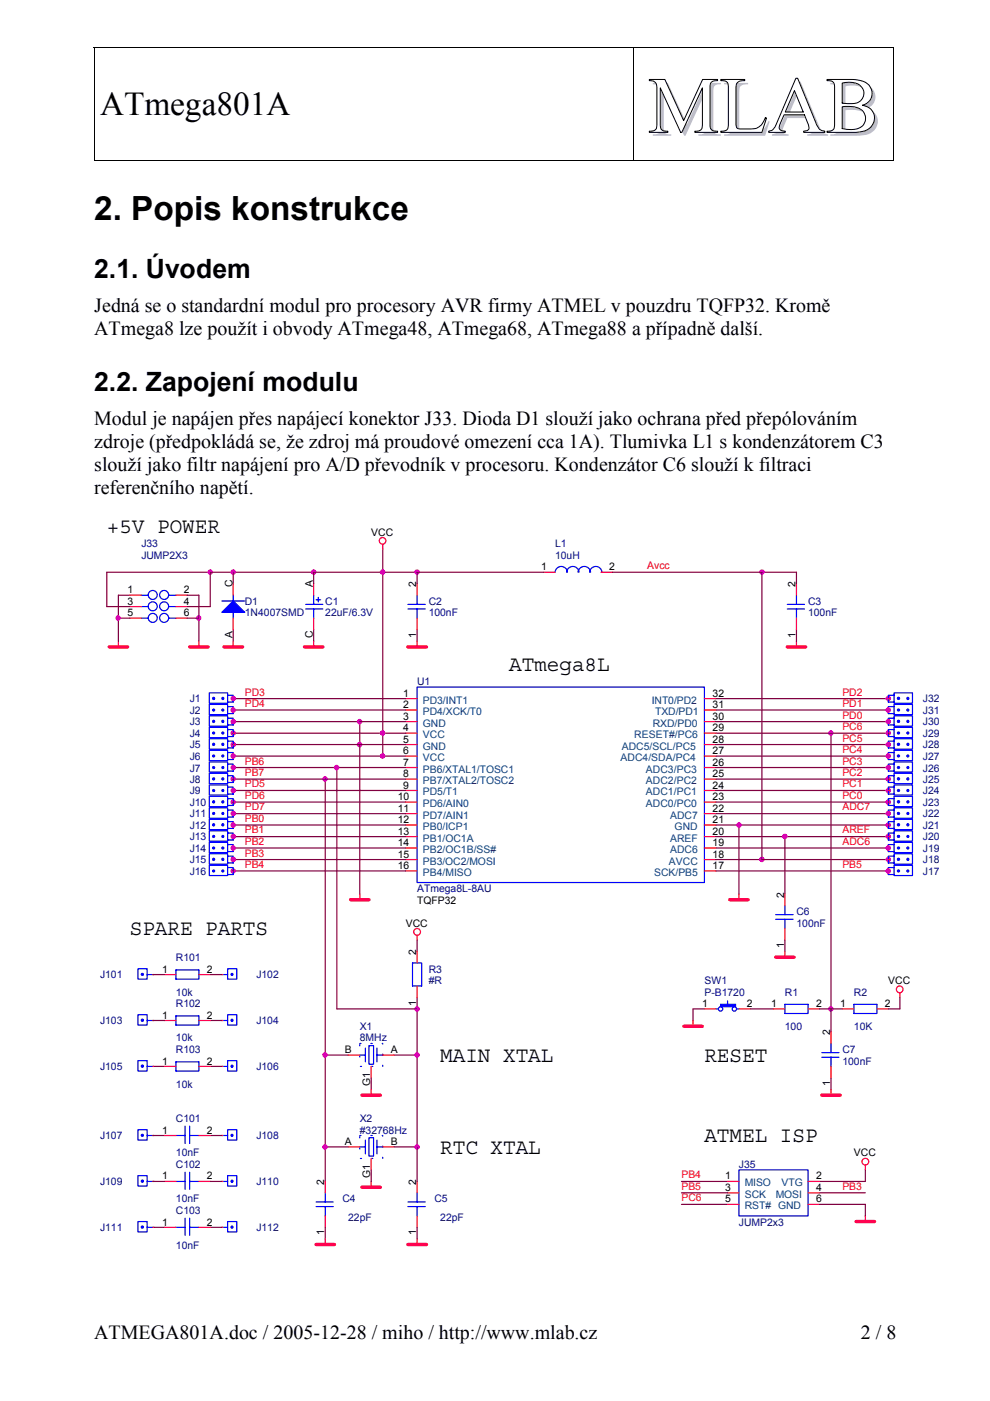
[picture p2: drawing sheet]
<svg xmlns="http://www.w3.org/2000/svg" width="210mm" height="297mm" viewBox="0 0 210 297" stroke-linecap="round" stroke-linejoin="round" font-family="sans-serif">
<defs><g id="words">
<text font-size="16.9" fill="#c0c0c0" x="138.1" y="28.8">MLAB</text>
<g font-size="7.1">
<text x="21.2" y="24.5">ATmega801A</text>
<text x="20" y="46.6">2. Popis konstrukce</text>
</g>
<g font-size="5.6">
<text x="20" y="59">2.1. Úvodem</text>
<text x="20" y="82.9">2.2. Zapojení modulu</text>
</g>
<g font-size="4.6">
<text x="22.6" y="113">+5V POWER</text>
<text x="107.9" y="142.2">ATmega8L</text>
<text x="27.5" y="198.3">SPARE PARTS</text>
<text x="93.3" y="225.1">MAIN XTAL</text>
<text x="149.4" y="225.1">RESET</text>
<text x="93.3" y="244.6">RTC XTAL</text>
<text x="149.4" y="242.1">ATMEL ISP</text>
</g>
<g font-size="4.2">
<text x="20" y="66.2">Jedná se o standardní modul pro procesory AVR firmy ATMEL v pouzdru TQFP32. Kromě</text>
<text x="20" y="71">ATmega8 lze použít i obvody ATmega48, ATmega68, ATmega88 a případně další.</text>
<text x="20" y="95">zdroje (předpokládá se, že zdroj má proudové omezení cca 1A). Tlumivka L1 s kondenzátorem C3</text>
<text x="20" y="90.2">Modul je napájen přes napájecí konektor J33. Dioda D1 slouží jako ochrana před přepólováním</text>
<text x="20" y="99.9">slouží jako filtr napájení pro A/D převodník v procesoru. Kondenzátor C6 slouží k filtraci</text>
<text x="20" y="104.8">referenčního napětí.</text>
<text x="20" y="283.8">ATMEGA801A.doc / 2005-12-28 / miho / http://www.mlab.cz</text>
<text x="182.5" y="283.8">2 / 8</text>
</g>
<g font-size="2.2">
<text x="78.7" y="113.6">VCC</text>
<text x="27.1" y="125.8">1</text>
<text x="39" y="125.8">2</text>
<text x="49.3" y="124.5" transform="rotate(-90 49.3 124.5)">C</text>
<text x="66.3" y="124.5" transform="rotate(-90 66.3 124.5)">A</text>
<text x="88.3" y="124.5" transform="rotate(-90 88.3 124.5)">2</text>
<text x="114.8" y="120.9">1</text>
<text x="129.2" y="120.9">2</text>
<text x="168.7" y="124.5" transform="rotate(-90 168.7 124.5)">2</text>
<text x="27.1" y="128.2">3</text>
<text x="27.1" y="130.6">5</text>
<text x="39" y="128.2">4</text>
<text x="39" y="130.6">6</text>
<text x="49.3" y="135.2" transform="rotate(-90 49.3 135.2)">A</text>
<text x="66.3" y="135.2" transform="rotate(-90 66.3 135.2)">C</text>
<text x="88.3" y="135.2" transform="rotate(-90 88.3 135.2)">1</text>
<text x="168.7" y="135.2" transform="rotate(-90 168.7 135.2)">1</text>
<text x="85.5" y="147.7">1</text>
<text x="151.1" y="147.7">32</text>
<text x="85.5" y="150.2">2</text>
<text x="85.5" y="155">4</text>
<text x="85.5" y="152.6">3</text>
<text x="151.1" y="155">29</text>
<text x="151.1" y="152.6">30</text>
<text x="151.1" y="150.2">31</text>
<text x="85.5" y="157.5">5</text>
<text x="85.5" y="159.9">6</text>
<text x="151.1" y="159.9">27</text>
<text x="151.1" y="157.5">28</text>
<text x="85.5" y="162.3">7</text>
<text x="85.5" y="164.8">8</text>
<text x="85.5" y="167.2">9</text>
<text x="151.1" y="167.2">24</text>
<text x="151.1" y="164.8">25</text>
<text x="151.1" y="162.3">26</text>
<text x="84.3" y="169.6">10</text>
<text x="84.3" y="172.1">11</text>
<text x="151.1" y="169.6">23</text>
<text x="151.1" y="172.1">22</text>
<text x="84.3" y="174.5">12</text>
<text x="84.3" y="177">13</text>
<text x="84.3" y="179.4">14</text>
<text x="151.1" y="177">20</text>
<text x="151.1" y="174.5">21</text>
<text x="151.1" y="179.4">19</text>
<text x="84.3" y="181.8">15</text>
<text x="84.3" y="184.3">16</text>
<text x="151.1" y="184.3">17</text>
<text x="151.1" y="181.8">18</text>
<text x="88.4" y="191.6">TQFP32</text>
<text x="166.2" y="190.3" transform="rotate(-90 166.2 190.3)">2</text>
<text x="86" y="196.5">VCC</text>
<text x="88.3" y="202.5" transform="rotate(-90 88.3 202.5)">2</text>
<text x="166.2" y="201" transform="rotate(-90 166.2 201)">1</text>
<text x="34.4" y="206.2">1</text>
<text x="43.9" y="206.2">2</text>
<text x="188.3" y="208.7">VCC</text>
<text x="34.4" y="215.9">1</text>
<text x="43.9" y="215.9">2</text>
<text x="88.3" y="213.2" transform="rotate(-90 88.3 213.2)">1</text>
<text x="148.9" y="213.5">1</text>
<text x="158.4" y="213.5">2</text>
<text x="163.5" y="213.5">1</text>
<text x="173" y="213.5">2</text>
<text x="178.1" y="213.5">1</text>
<text x="187.6" y="213.5">2</text>
<text x="176" y="219.5" transform="rotate(-90 176 219.5)">2</text>
<text x="34.4" y="225.7">1</text>
<text x="43.9" y="225.7">2</text>
<text x="73.1" y="223.3">B</text>
<text x="82.8" y="223.3">A</text>
<text x="78.5" y="230.3" transform="rotate(-90 78.5 230.3)">G1</text>
<text x="176" y="230.3" transform="rotate(-90 176 230.3)">1</text>
<text x="34.4" y="240.3">1</text>
<text x="43.9" y="240.3">2</text>
<text x="73.1" y="242.8">A</text>
<text x="82.8" y="242.8">B</text>
<text x="181.1" y="245.2">VCC</text>
<text x="34.4" y="250.1">1</text>
<text x="43.9" y="250.1">2</text>
<text x="68.7" y="251.2" transform="rotate(-90 68.7 251.2)">2</text>
<text x="78.5" y="249.8" transform="rotate(-90 78.5 249.8)">G1</text>
<text x="88.3" y="251.2" transform="rotate(-90 88.3 251.2)">2</text>
<text x="153.8" y="250.1">1</text>
<text x="173" y="250.1">2</text>
<text x="153.8" y="252.5">3</text>
<text x="153.8" y="254.9">5</text>
<text x="173" y="252.5">4</text>
<text x="173" y="254.9">6</text>
<text x="34.4" y="259.8">1</text>
<text x="43.9" y="259.8">2</text>
<text x="68.7" y="261.9" transform="rotate(-90 68.7 261.9)">1</text>
<text x="88.3" y="261.9" transform="rotate(-90 88.3 261.9)">1</text>
</g>
<g font-size="2.2" fill="#000080">
<text x="30" y="116">J33</text>
<text x="30" y="118.4">JUMP2X3</text>
<text x="117.7" y="116">L1</text>
<text x="117.7" y="118.4">10uH</text>
<text x="51.9" y="128.2">D1</text>
<text x="51.9" y="130.6">1N4007SMD</text>
<text x="69" y="128.2">C1</text>
<text x="69" y="130.6">22uF/6.3V</text>
<text x="90.9" y="128.2">C2</text>
<text x="90.9" y="130.6">100nF</text>
<text x="171.3" y="128.2">C3</text>
<text x="171.3" y="130.6">100nF</text>
<text x="40.2" y="148.9">J1</text>
<text x="88.4" y="145.3">U1</text>
<text x="195.7" y="148.9">J32</text>
<text x="40.2" y="151.4">J2</text>
<text x="40.2" y="153.8">J3</text>
<text x="195.7" y="151.4">J31</text>
<text x="195.7" y="153.8">J30</text>
<text x="40.2" y="161.1">J6</text>
<text x="40.2" y="156.3">J4</text>
<text x="40.2" y="158.7">J5</text>
<text x="195.7" y="156.3">J29</text>
<text x="195.7" y="161.1">J27</text>
<text x="195.7" y="158.7">J28</text>
<text x="40.2" y="163.6">J7</text>
<text x="40.2" y="166">J8</text>
<text x="195.7" y="166">J25</text>
<text x="195.7" y="163.6">J26</text>
<text x="40.2" y="173.3">J11</text>
<text x="40.2" y="168.4">J9</text>
<text x="40.2" y="170.9">J10</text>
<text x="195.7" y="173.3">J22</text>
<text x="195.7" y="170.9">J23</text>
<text x="195.7" y="168.4">J24</text>
<text x="40.2" y="178.2">J13</text>
<text x="40.2" y="175.7">J12</text>
<text x="195.7" y="178.2">J20</text>
<text x="195.7" y="175.7">J21</text>
<text x="40.2" y="180.6">J14</text>
<text x="40.2" y="183">J15</text>
<text x="40.2" y="185.5">J16</text>
<text x="195.7" y="180.6">J19</text>
<text x="195.7" y="185.5">J17</text>
<text x="195.7" y="183">J18</text>
<text x="88.4" y="189.1">ATmega8L-8AU</text>
<text x="168.9" y="194">C6</text>
<text x="168.9" y="196.5">100nF</text>
<text x="37.3" y="203.8">R101</text>
<text x="21.2" y="207.4">J101</text>
<text x="54.4" y="207.4">J102</text>
<text x="90.9" y="206.2">R3</text>
<text x="90.9" y="208.7">#R</text>
<text x="149.4" y="208.7">SW1</text>
<text x="37.3" y="211.1">10k</text>
<text x="37.3" y="213.5">R102</text>
<text x="149.4" y="211.1">P-B1720</text>
<text x="166.4" y="211.1">R1</text>
<text x="181.1" y="211.1">R2</text>
<text x="21.2" y="217.2">J103</text>
<text x="37.3" y="220.8">10k</text>
<text x="54.4" y="217.2">J104</text>
<text x="76.3" y="218.4">X1</text>
<text x="76.3" y="220.8">8MHz</text>
<text x="166.4" y="218.4">100</text>
<text x="181.1" y="218.4">10K</text>
<text x="21.2" y="226.9">J105</text>
<text x="37.3" y="223.3">R103</text>
<text x="54.4" y="226.9">J106</text>
<text x="178.6" y="223.3">C7</text>
<text x="178.6" y="225.7">100nF</text>
<text x="37.3" y="230.6">10k</text>
<text x="37.3" y="237.9">C101</text>
<text x="76.3" y="237.9">X2</text>
<text x="21.2" y="241.6">J107</text>
<text x="37.3" y="245.2">10nF</text>
<text x="54.4" y="241.6">J108</text>
<text x="76.3" y="240.3">#32768Hz</text>
<text x="21.2" y="251.3">J109</text>
<text x="37.3" y="247.7">C102</text>
<text x="54.4" y="251.3">J110</text>
<text x="156.7" y="247.7">J35</text>
<text x="37.3" y="254.9">10nF</text>
<text x="37.3" y="257.4">C103</text>
<text x="72.6" y="254.9">C4</text>
<text x="92.1" y="254.9">C5</text>
<text x="21.2" y="261">J111</text>
<text x="54.4" y="261">J112</text>
<text x="73.8" y="258.8">22pF</text>
<text x="93.3" y="258.8">22pF</text>
<text x="156.7" y="259.8">JUMP2x3</text>
<text x="37.3" y="264.7">10nF</text>
</g>
<g font-size="2.2" fill="#f00">
<text x="137.2" y="120.7">Avcc</text>
<text x="51.9" y="147.5">PD3</text>
<text x="51.9" y="149.9">PD4</text>
<text x="178.6" y="147.5">PD2</text>
<text x="178.6" y="149.9">PD1</text>
<text x="178.6" y="152.4">PD0</text>
<text x="178.6" y="154.8">PC6</text>
<text x="178.6" y="157.2">PC5</text>
<text x="178.6" y="159.6">PC4</text>
<text x="51.9" y="167">PD5</text>
<text x="51.9" y="164.5">PB7</text>
<text x="51.9" y="162.1">PB6</text>
<text x="178.6" y="167">PC1</text>
<text x="178.6" y="162.1">PC3</text>
<text x="178.6" y="164.5">PC2</text>
<text x="51.9" y="171.8">PD7</text>
<text x="51.9" y="169.4">PD6</text>
<text x="178.6" y="171.8">ADC7</text>
<text x="178.6" y="169.4">PC0</text>
<text x="51.9" y="174.3">PB0</text>
<text x="51.9" y="179.2">PB2</text>
<text x="51.9" y="176.7">PB1</text>
<text x="178.6" y="179.2">ADC6</text>
<text x="178.6" y="176.7">AREF</text>
<text x="51.9" y="184">PB4</text>
<text x="51.9" y="181.6">PB3</text>
<text x="178.6" y="184">PB5</text>
<text x="144.5" y="249.8">PB4</text>
<text x="144.5" y="254.7">PC6</text>
<text x="144.5" y="252.3">PB5</text>
<text x="178.6" y="252.3">PB3</text>
</g>
<g font-size="2.2" fill="#004080">
<text x="89.7" y="149.2">PD3/INT1</text>
<text x="138.2" y="149.2">INT0/PD2</text>
<text x="89.7" y="151.6">PD4/XCK/T0</text>
<text x="89.7" y="154.1">GND</text>
<text x="138.4" y="154.1">RXD/PD0</text>
<text x="138.9" y="151.6">TXD/PD1</text>
<text x="89.7" y="156.5">VCC</text>
<text x="89.7" y="158.9">GND</text>
<text x="89.7" y="161.4">VCC</text>
<text x="131.6" y="161.4">ADC4/SDA/PC4</text>
<text x="131.8" y="158.9">ADC5/SCL/PC5</text>
<text x="134.5" y="156.5">RESET#/PC6</text>
<text x="89.7" y="163.8">PB6/XTAL1/TOSC1</text>
<text x="89.7" y="166.2">PB7/XTAL2/TOSC2</text>
<text x="136.9" y="166.2">ADC2/PC2</text>
<text x="136.9" y="163.8">ADC3/PC3</text>
<text x="89.7" y="168.7">PD5/T1</text>
<text x="89.7" y="171.1">PD6/AIN0</text>
<text x="89.7" y="173.6">PD7/AIN1</text>
<text x="136.9" y="171.1">ADC0/PC0</text>
<text x="136.9" y="168.7">ADC1/PC1</text>
<text x="142.1" y="173.6">ADC7</text>
<text x="89.7" y="176">PB0/ICP1</text>
<text x="89.7" y="178.4">PB1/OC1A</text>
<text x="142.1" y="178.4">AREF</text>
<text x="143" y="176">GND</text>
<text x="89.7" y="180.8">PB2/OC1B/SS#</text>
<text x="89.7" y="183.3">PB3/OC2/MOSI</text>
<text x="89.7" y="185.7">PB4/MISO</text>
<text x="138.7" y="185.7">SCK/PB5</text>
<text x="141.8" y="183.3">AVCC</text>
<text x="142.1" y="180.8">ADC6</text>
<text x="157.9" y="251.5">MISO</text>
<text x="165.7" y="251.5">VTG</text>
<text x="157.9" y="254">SCK</text>
<text x="157.9" y="256.4">RST# GND</text>
<text x="164.5" y="254">MOSI</text>
</g>
</g></defs>
<path d="M137.7 16.8h3.3l3.9 8.8 4.1-8.8h3.1v.3a1.21 1.21 0 0 0-1.6 1.3v8.2a1.2 1.2 0 0 0 1.6 1.2v.3h-4.8v-.3a1.18 1.18 0 0 0 1.6-1.3v-7.9l-4.3 9.5h-.3l-4.3-9.5v8a1.2 1.2 0 0 0 1.6 1.2v.3h-3.9v-.3a1.21 1.21 0 0 0 1.6-1.3v-8a1.3 1.3 0 0 0-1.6-1.4z" fill="none" stroke="#000" stroke-width=".21"/>
<g fill="#fff">
<path d="M152.8 16.9h5.1z"/>
<path d="M152.8 16.9l5.1 .1z"/>
<path d="M152.8 17h5.1z"/>
<path d="M152.8 17l5.1 .1z"/>
<path d="M152.8 17.1h5.1z"/>
<path d="M153.2 17.1l4.3 .1z"/>
<path d="M153.5 17.2h3.6z"/>
<path d="M153.8 17.2l3.1 .1z"/>
<path d="M153.9 17.3h2.9z"/>
<path d="M154 17.3h2.7z"/>
<path d="M154 17.3l2.6 .1z"/>
<path d="M154.1 17.4h2.4z"/>
<path d="M154.1 17.4l2.4 .1z"/>
<path d="M154.2 17.5h2.2z"/>
<path d="M154.3 17.5l2 .1z"/>
<path d="M154.3 17.6h2z"/>
<path d="M154.3 17.6l2 .1z"/>
<path d="M154.3 17.7h2z"/>
<path d="M154.3 17.7l1.9 .1z"/>
<path d="M154.3 17.8h1.9z"/>
<path d="M154.3 17.8l1.9 .1z"/>
<path d="M154.3 17.9h1.8z"/>
<path d="M154.4 17.9l1.7 .1z"/>
<path d="M154.4 18h1.7z"/>
<path d="M154.4 18l1.7 .1z"/>
<path d="M154.4 18.1h1.7z"/>
<path d="M154.4 18.1l1.7 .1z"/>
<path d="M154.4 18.2h1.7z"/>
<path d="M154.4 18.2l1.7 .1z"/>
<path d="M154.4 18.3h1.7z"/>
<path d="M154.4 18.3l1.7 .1z"/>
<path d="M154.4 18.4h1.7z"/>
<path d="M154.4 18.4h1.6z"/>
<path d="M154.4 18.4l1.6 .1z"/>
<path d="M154.4 18.5h1.6z"/>
<path d="M154.4 18.5l1.6 .1z"/>
<path d="M154.4 18.6h1.6z"/>
<path d="M154.4 18.6l1.6 .1z"/>
<path d="M154.4 18.7h1.6z"/>
<path d="M154.4 18.7l1.6 .1z"/>
<path d="M154.4 18.8h1.6z"/>
<path d="M154.4 18.8l1.6 .1z"/>
<path d="M154.4 18.9h1.6z"/>
<path d="M154.4 18.9l1.6 .1z"/>
<path d="M154.4 19h1.6z"/>
<path d="M154.4 19l1.6 .1z"/>
<path d="M154.4 19.1h1.6z"/>
<path d="M154.4 19.1l1.6 .1z"/>
<path d="M154.4 19.2h1.6z"/>
<path d="M154.4 19.2l1.6 .1z"/>
<path d="M154.4 19.3h1.6z"/>
<path d="M154.4 19.3l1.6 .1z"/>
<path d="M154.4 19.4h1.6z"/>
<path d="M154.4 19.4l1.6 .1z"/>
<path d="M154.4 19.5h1.6z"/>
<path d="M154.4 19.5l1.6 .1z"/>
<path d="M154.4 19.6h1.6z"/>
<path d="M154.4 19.6l1.6 .1z"/>
<path d="M154.4 19.7h1.6z"/>
<path d="M154.4 19.7l1.6 .1z"/>
<path d="M154.4 19.8h1.6z"/>
<path d="M154.4 19.8l1.6 .1z"/>
<path d="M154.4 19.9h1.6z"/>
<path d="M154.4 19.9l1.6 .1z"/>
<path d="M154.4 20h1.6z"/>
<path d="M154.4 20l1.6 .1z"/>
<path d="M154.4 20.1h1.6z"/>
<path d="M154.4 20.1l1.6 .1z"/>
<path d="M154.4 20.2h1.6z"/>
<path d="M154.4 20.2l1.6 .1z"/>
<path d="M154.4 20.3h1.6z"/>
<path d="M154.4 20.3l1.6 .1z"/>
<path d="M154.4 20.4h1.6z"/>
<path d="M154.4 20.4l1.6 .1z"/>
<path d="M154.4 20.5h1.6z"/>
<path d="M154.4 20.5l1.6 .1z"/>
<path d="M154.4 20.6h1.6z"/>
<path d="M154.4 20.6l1.6 .1z"/>
<path d="M154.4 20.7h1.6z"/>
<path d="M154.4 20.7l1.6 .1z"/>
<path d="M154.4 20.8h1.6z"/>
<path d="M154.4 20.8l1.6 .1z"/>
<path d="M154.4 20.9h1.6z"/>
<path d="M154.4 20.9l1.6 .1z"/>
<path d="M154.4 21h1.6z"/>
<path d="M154.4 21l1.6 .1z"/>
<path d="M154.4 21.1h1.6z"/>
<path d="M154.4 21.1l1.6 .1z"/>
<path d="M154.4 21.2h1.6z"/>
<path d="M154.4 21.2l1.6 .1z"/>
<path d="M154.4 21.3h1.6z"/>
<path d="M154.4 21.3l1.6 .1z"/>
<path d="M154.4 21.4h1.6z"/>
<path d="M154.4 21.4l1.6 .1z"/>
<path d="M154.4 21.5h1.6z"/>
<path d="M154.4 21.5l1.6 .1z"/>
<path d="M154.4 21.6h1.6z"/>
<path d="M154.4 21.6l1.6 .1z"/>
<path d="M154.4 21.7h1.6z"/>
<path d="M154.4 21.7l1.6 .1z"/>
<path d="M154.4 21.8h1.6z"/>
<path d="M154.4 21.8l1.6 .1z"/>
<path d="M154.4 21.9h1.6z"/>
<path d="M154.4 21.9l1.6 .1z"/>
<path d="M154.4 22h1.6z"/>
<path d="M154.4 22l1.6 .1z"/>
<path d="M154.4 22.1h1.6z"/>
<path d="M154.4 22.1l1.6 .1z"/>
<path d="M154.4 22.2h1.6z"/>
<path d="M154.4 22.2l1.6 .1z"/>
<path d="M154.4 22.3h1.6z"/>
<path d="M154.4 22.3l1.6 .1z"/>
<path d="M154.4 22.4h1.6z"/>
<path d="M154.4 22.4l1.6 .1z"/>
<path d="M154.4 22.5h1.6z"/>
<path d="M154.4 22.5l1.6 .1z"/>
<path d="M154.4 22.6h1.6z"/>
<path d="M154.4 22.6l1.6 .1z"/>
<path d="M154.4 22.7h1.6z"/>
<path d="M154.4 22.7l1.6 .1z"/>
<path d="M154.4 22.8h1.6z"/>
<path d="M154.4 22.8l1.6 .1z"/>
<path d="M154.4 22.9h1.6z"/>
<path d="M154.4 22.9l1.6 .1z"/>
<path d="M154.4 23h1.6z"/>
<path d="M154.4 23l1.6 .1z"/>
<path d="M154.4 23.1h1.6z"/>
<path d="M154.4 23.1l1.6 .1z"/>
<path d="M154.4 23.2h1.6z"/>
<path d="M154.4 23.2l1.6 .1z"/>
<path d="M154.4 23.3h1.6z"/>
<path d="M154.4 23.3l1.6 .1z"/>
<path d="M154.4 23.4h1.6z"/>
<path d="M154.4 23.4l1.6 .1z"/>
<path d="M154.4 23.5h1.6z"/>
<path d="M154.4 23.5l1.6 .1z"/>
<path d="M154.4 23.6h1.6z"/>
<path d="M154.4 23.6l1.6 .1z"/>
<path d="M154.4 23.7h1.6z"/>
<path d="M154.4 23.7l1.6 .1z"/>
<path d="M154.4 23.8h1.6z"/>
<path d="M154.4 23.8l1.6 .1z"/>
<path d="M154.4 23.9h1.6z"/>
<path d="M154.4 23.9l1.6 .1z"/>
<path d="M154.4 24h1.6z"/>
<path d="M154.4 24l1.6 .1z"/>
<path d="M154.4 24.1h1.6z"/>
<path d="M154.4 24.1l1.6 .1z"/>
<path d="M154.4 24.2h1.6z"/>
<path d="M154.4 24.2l1.6 .1z"/>
<path d="M154.4 24.3h1.6z"/>
<path d="M154.4 24.3l1.6 .1z"/>
<path d="M154.4 24.4h1.6z"/>
<path d="M154.4 24.4l1.6 .1z"/>
<path d="M154.4 24.5h1.6z"/>
<path d="M154.4 24.5l1.6 .1z"/>
<path d="M154.4 24.6h1.6z"/>
<path d="M154.4 24.6l1.6 .1z"/>
<path d="M154.4 24.7h1.6z"/>
<path d="M154.4 24.7l1.6 .1z"/>
<path d="M154.4 24.8h1.6z"/>
<path d="M154.4 24.8l1.6 .1z"/>
<path d="M154.4 24.9h1.6z"/>
<path d="M154.4 24.9l1.6 .1z"/>
<path d="M154.4 25h1.6z"/>
<path d="M154.4 25l1.6 .1z"/>
<path d="M162.3 25l.2 .1z"/>
<path d="M154.4 25.1h1.6z"/>
<path d="M162.2 25.1h.3z"/>
<path d="M154.4 25.1l1.6 .1z"/>
<path d="M162.2 25.1l.3 .1z"/>
<path d="M154.4 25.2h1.6z"/>
<path d="M162.2 25.2h.3z"/>
<path d="M154.4 25.2l1.6 .1z"/>
<path d="M162.2 25.2l.3 .1z"/>
<path d="M154.4 25.3h1.6z"/>
<path d="M162.1 25.3h.3z"/>
<path d="M154.4 25.3l1.6 .1z"/>
<path d="M162.1 25.3l.3 .1z"/>
<path d="M154.4 25.4h1.6z"/>
<path d="M162.1 25.4h.3z"/>
<path d="M154.4 25.4l1.6 .1z"/>
<path d="M162.1 25.4l.3 .1z"/>
<path d="M154.4 25.5h1.6z"/>
<path d="M162.1 25.5h.3z"/>
<path d="M162.1 25.5h.2z"/>
<path d="M154.4 25.5l1.6 .1z"/>
<path d="M162 25.5l.3 .1z"/>
<path d="M154.4 25.6h1.6z"/>
<path d="M162 25.6h.3z"/>
<path d="M154.4 25.6l1.6 .1z"/>
<path d="M162 25.6l.3 .1z"/>
<path d="M154.4 25.7h1.6z"/>
<path d="M162 25.7h.3z"/>
<path d="M154.4 25.7l1.6 .1z"/>
<path d="M161.9 25.7l.4 .1z"/>
<path d="M154.4 25.8h1.6z"/>
<path d="M161.9 25.8h.4z"/>
<path d="M154.4 25.8l1.6 .1z"/>
<path d="M161.9 25.8l.4 .1z"/>
<path d="M154.4 25.9h1.6z"/>
<path d="M161.8 25.9h.5z"/>
<path d="M154.4 25.9l1.6 .1z"/>
<path d="M161.8 25.9l.4 .1z"/>
<path d="M154.4 26h1.6z"/>
<path d="M161.8 26h.4z"/>
<path d="M154.4 26l1.6 .1z"/>
<path d="M161.8 26l.4 .1z"/>
<path d="M154.4 26.1h1.6z"/>
<path d="M161.8 26.1h.4z"/>
<path d="M161.7 26.1h.5z"/>
<path d="M154.4 26.1l1.6 .1z"/>
<path d="M161.7 26.1l.5 .1z"/>
<path d="M154.4 26.2h1.6z"/>
<path d="M161.7 26.2h.4z"/>
<path d="M154.4 26.2l1.6 .1z"/>
<path d="M161.6 26.2l.5 .1z"/>
<path d="M154.4 26.3h1.6z"/>
<path d="M161.6 26.3h.5z"/>
<path d="M154.4 26.3l1.6 .1z"/>
<path d="M161.6 26.3l.5 .1z"/>
<path d="M154.4 26.4h1.6z"/>
<path d="M161.5 26.4h.6z"/>
<path d="M154.4 26.4l1.6 .1z"/>
<path d="M161.5 26.4l.6 .1z"/>
<path d="M154.4 26.5h1.6z"/>
<path d="M161.5 26.5h.6z"/>
<path d="M154.4 26.5l1.7 .1z"/>
<path d="M161.4 26.5l.7 .1z"/>
<path d="M154.4 26.6h1.7z"/>
<path d="M161.4 26.6h.7z"/>
<path d="M161.3 26.6h.7z"/>
<path d="M154.4 26.6l1.7 .1z"/>
<path d="M161.2 26.6l.8 .1z"/>
<path d="M154.4 26.7h1.7z"/>
<path d="M161.2 26.7h.8z"/>
<path d="M154.4 26.7l1.7 .1z"/>
<path d="M161.2 26.7l.8 .1z"/>
<path d="M154.4 26.8h1.7z"/>
<path d="M161.1 26.8h.9z"/>
<path d="M154.4 26.8l1.7 .1z"/>
<path d="M161 26.8l1 .1z"/>
<path d="M154.4 26.9h1.7z"/>
<path d="M161 26.9h.9z"/>
<path d="M154.4 26.9l1.8 .1z"/>
<path d="M160.9 26.9l1 .1z"/>
<path d="M154.4 27h1.8z"/>
<path d="M160.8 27h1.1z"/>
<path d="M154.4 27l1.8 .1z"/>
<path d="M160.7 27l1.2 .1z"/>
<path d="M154.3 27.1h1.9z"/>
<path d="M160.7 27.1h1.2z"/>
<path d="M154.3 27.1l2 .1z"/>
<path d="M160.6 27.1l1.2 .1z"/>
<path d="M154.3 27.2h2z"/>
<path d="M160.5 27.2h1.3z"/>
<path d="M160.4 27.2h1.4z"/>
<path d="M154.3 27.2l2.1 .1z"/>
<path d="M160.2 27.2l1.6 .1z"/>
<path d="M154.3 27.3h2.2z"/>
<path d="M160.1 27.3h1.7z"/>
<path d="M154.3 27.3l2.3 .1z"/>
<path d="M159.7 27.3l2.1 .1z"/>
<path d="M154.3 27.4h7.5z"/>
<path d="M154.2 27.4l7.6 .1z"/>
<path d="M154.2 27.5h7.6z"/>
<path d="M154.2 27.5h7.5z"/>
<path d="M154.1 27.5l7.6 .1z"/>
<path d="M154.1 27.6h7.6z"/>
<path d="M154 27.6l7.7 .1z"/>
<path d="M153.9 27.7h7.8z"/>
<path d="M153.8 27.7h7.9z"/>
<path d="M153.7 27.7l8 .1z"/>
<path d="M153.6 27.8h8z"/>
<path d="M152.8 27.8l8.8 .1z"/>
<path d="M152.8 27.9h8.8z"/>
<path d="M152.8 27.9l8.8 .1z"/>
<path d="M152.8 28h8.8z"/>
<path d="M152.8 28l8.7 .1z"/>
</g>
<path d="M152.8 16.8h5.1v.3a1.43 1.43 0 0 0-1.9 1.4v7.9l.2 .6 .3 .3h.4h2.3a2.98 2.98 0 0 0 3.1-2.3h.2l-1 3.1h-8.7v-.3a1.18 1.18 0 0 0 1.6-1.3v-8.2a1.2 1.2 0 0 0-1.6-1.2z" fill="none" stroke="#000" stroke-width=".21"/>
<g fill="#fff">
<path d="M168.7 16.6l.4 .1z"/>
<path d="M168.7 16.7h.4z"/>
<path d="M168.7 16.7h.5z"/>
<path d="M168.7 16.7l.5 .1z"/>
<path d="M168.7 16.8h.5z"/>
<path d="M168.7 16.8l.5 .1z"/>
<path d="M168.6 16.9h.6z"/>
<path d="M168.6 16.9l.6 .1z"/>
<path d="M168.6 17h.6z"/>
<path d="M168.6 17h.7z"/>
<path d="M168.6 17l.7 .1z"/>
<path d="M168.5 17.1h.8z"/>
<path d="M168.5 17.1l.8 .1z"/>
<path d="M168.5 17.2h.8z"/>
<path d="M168.5 17.2l.9 .1z"/>
<path d="M168.5 17.3h.9z"/>
<path d="M168.4 17.3h1z"/>
<path d="M168.4 17.3l1 .1z"/>
<path d="M168.4 17.4h1z"/>
<path d="M168.4 17.4l1.1 .1z"/>
<path d="M168.4 17.5h1.1z"/>
<path d="M168.4 17.5l1.1 .1z"/>
<path d="M168.3 17.6h1.2z"/>
<path d="M168.3 17.6l1.2 .1z"/>
<path d="M168.3 17.7h1.2z"/>
<path d="M168.3 17.7l1.3 .1z"/>
<path d="M168.2 17.8h1.4z"/>
<path d="M168.2 17.8l1.4 .1z"/>
<path d="M168.2 17.9h1.4z"/>
<path d="M168.2 17.9l1.5 .1z"/>
<path d="M168.1 18h1.6z"/>
<path d="M168.1 18l1.6 .1z"/>
<path d="M168.1 18.1h1.6z"/>
<path d="M168.1 18.1l1.7 .1z"/>
<path d="M168.1 18.2h1.7z"/>
<path d="M168.1 18.2l1.7 .1z"/>
<path d="M168 18.3h1.8z"/>
<path d="M168 18.3l1.8 .1z"/>
<path d="M168 18.4h1.8z"/>
<path d="M168 18.4l1.9 .1z"/>
<path d="M167.9 18.5h2z"/>
<path d="M167.9 18.5l2 .1z"/>
<path d="M167.9 18.6h2z"/>
<path d="M167.9 18.6l2.1 .1z"/>
<path d="M167.9 18.7h2.1z"/>
<path d="M167.9 18.7l2.1 .1z"/>
<path d="M167.8 18.8h2.2z"/>
<path d="M167.8 18.8l2.2 .1z"/>
<path d="M167.8 18.9h2.3z"/>
<path d="M167.8 18.9l2.3 .1z"/>
<path d="M167.7 19h2.4z"/>
<path d="M167.7 19l2.4 .1z"/>
<path d="M167.7 19.1h2.4z"/>
<path d="M167.7 19.1l2.4 .1z"/>
<path d="M167.6 19.2h2.6z"/>
<path d="M167.6 19.2l2.6 .1z"/>
<path d="M167.6 19.3h2.6z"/>
<path d="M167.6 19.3l.8 .1z"/>
<path d="M168.5 19.3l1.7 .1z"/>
<path d="M167.6 19.4h.8z"/>
<path d="M168.5 19.4h1.8z"/>
<path d="M167.6 19.4l.8 .1z"/>
<path d="M168.5 19.4l1.8 .1z"/>
<path d="M167.5 19.5h.9z"/>
<path d="M168.5 19.5h1.8z"/>
<path d="M167.5 19.5h.8z"/>
<path d="M167.5 19.5l.8 .1z"/>
<path d="M168.6 19.5l1.7 .1z"/>
<path d="M167.5 19.6h.8z"/>
<path d="M168.6 19.6h1.7z"/>
<path d="M167.5 19.6l.8 .1z"/>
<path d="M168.6 19.6l1.7 .1z"/>
<path d="M167.4 19.7h.9z"/>
<path d="M168.6 19.7h1.7z"/>
<path d="M167.4 19.7h.8z"/>
<path d="M168.7 19.7h1.7z"/>
<path d="M167.4 19.7l.8 .1z"/>
<path d="M168.7 19.7l1.7 .1z"/>
<path d="M167.4 19.8h.8z"/>
<path d="M168.7 19.8h1.7z"/>
<path d="M167.4 19.8l.8 .1z"/>
<path d="M168.7 19.8l1.7 .1z"/>
<path d="M167.3 19.9h.9z"/>
<path d="M168.7 19.9h1.8z"/>
<path d="M167.3 19.9l.8 .1z"/>
<path d="M168.7 19.9l1.8 .1z"/>
<path d="M167.3 20h.8z"/>
<path d="M168.7 20h1.8z"/>
<path d="M167.3 20l.8 .1z"/>
<path d="M168.8 20l1.7 .1z"/>
<path d="M167.3 20.1h.8z"/>
<path d="M168.8 20.1h1.8z"/>
<path d="M167.3 20.1l.8 .1z"/>
<path d="M168.8 20.1l1.8 .1z"/>
<path d="M167.2 20.2h.9z"/>
<path d="M168.8 20.2h1.8z"/>
<path d="M167.2 20.2l.8 .1z"/>
<path d="M168.8 20.2l1.8 .1z"/>
<path d="M167.2 20.3h.8z"/>
<path d="M168.9 20.3h1.7z"/>
<path d="M167.1 20.3l.9 .1z"/>
<path d="M168.9 20.3l1.7 .1z"/>
<path d="M167.1 20.4h.8z"/>
<path d="M168.9 20.4h1.7z"/>
<path d="M167.1 20.4l.8 .1z"/>
<path d="M169 20.4l1.7 .1z"/>
<path d="M167.1 20.5h.8z"/>
<path d="M169 20.5h1.7z"/>
<path d="M167.1 20.5l.8 .1z"/>
<path d="M169 20.5l1.7 .1z"/>
<path d="M167 20.6h.9z"/>
<path d="M169 20.6h1.7z"/>
<path d="M167 20.6l.9 .1z"/>
<path d="M169 20.6l1.8 .1z"/>
<path d="M167 20.7h.8z"/>
<path d="M169 20.7h1.8z"/>
<path d="M167 20.7l.8 .1z"/>
<path d="M169 20.7l1.8 .1z"/>
<path d="M167 20.8h.8z"/>
<path d="M169.1 20.8h1.7z"/>
<path d="M169.1 20.8h1.8z"/>
<path d="M166.9 20.8l.9 .1z"/>
<path d="M169.1 20.8l1.8 .1z"/>
<path d="M166.9 20.9h.8z"/>
<path d="M169.1 20.9h1.8z"/>
<path d="M166.9 20.9l.8 .1z"/>
<path d="M169.1 20.9l1.8 .1z"/>
<path d="M166.9 21h.8z"/>
<path d="M169.2 21h1.7z"/>
<path d="M166.9 21l.8 .1z"/>
<path d="M169.2 21l1.7 .1z"/>
<path d="M166.8 21.1h.9z"/>
<path d="M169.2 21.1h1.7z"/>
<path d="M166.8 21.1h.8z"/>
<path d="M166.8 21.1l.8 .1z"/>
<path d="M169.2 21.1l1.8 .1z"/>
<path d="M166.8 21.2h.8z"/>
<path d="M169.2 21.2h1.8z"/>
<path d="M166.8 21.2l.8 .1z"/>
<path d="M169.2 21.2l1.8 .1z"/>
<path d="M166.8 21.3h.8z"/>
<path d="M169.3 21.3h1.7z"/>
<path d="M166.8 21.3l.8 .1z"/>
<path d="M169.3 21.3l1.7 .1z"/>
<path d="M166.7 21.4h.9z"/>
<path d="M169.3 21.4h1.8z"/>
<path d="M166.7 21.4h.8z"/>
<path d="M166.7 21.4l.8 .1z"/>
<path d="M169.3 21.4l1.8 .1z"/>
<path d="M166.7 21.5h.8z"/>
<path d="M169.4 21.5h1.7z"/>
<path d="M166.7 21.5l.8 .1z"/>
<path d="M169.4 21.5l1.7 .1z"/>
<path d="M166.6 21.6h.8z"/>
<path d="M169.4 21.6h1.8z"/>
<path d="M166.6 21.6l.8 .1z"/>
<path d="M169.4 21.6l1.8 .1z"/>
<path d="M166.6 21.7h.8z"/>
<path d="M169.4 21.7h1.8z"/>
<path d="M169.5 21.7h1.7z"/>
<path d="M166.5 21.7l.9 .1z"/>
<path d="M169.5 21.7l1.7 .1z"/>
<path d="M166.5 21.8h.8z"/>
<path d="M169.5 21.8h1.7z"/>
<path d="M166.5 21.8l.8 .1z"/>
<path d="M169.5 21.8l1.7 .1z"/>
<path d="M166.5 21.9h.8z"/>
<path d="M169.5 21.9h1.8z"/>
<path d="M166.5 21.9l.8 .1z"/>
<path d="M169.5 21.9l1.8 .1z"/>
<path d="M166.5 22h.8z"/>
<path d="M169.6 22h1.7z"/>
<path d="M166.4 22l.9 .1z"/>
<path d="M169.6 22l1.7 .1z"/>
<path d="M166.4 22.1h.8z"/>
<path d="M169.6 22.1h1.8z"/>
<path d="M166.4 22.1l.8 .1z"/>
<path d="M169.6 22.1l1.8 .1z"/>
<path d="M166.4 22.2h.8z"/>
<path d="M169.6 22.2h1.8z"/>
<path d="M169.7 22.2h1.7z"/>
<path d="M166.3 22.2l.8 .1z"/>
<path d="M169.7 22.2l1.7 .1z"/>
<path d="M166.3 22.3h.8z"/>
<path d="M169.7 22.3h1.7z"/>
<path d="M166.3 22.3l.8 .1z"/>
<path d="M169.7 22.3l1.7 .1z"/>
<path d="M166.3 22.4h.8z"/>
<path d="M169.7 22.4h1.8z"/>
<path d="M166.3 22.4l.8 .1z"/>
<path d="M169.8 22.4l1.7 .1z"/>
<path d="M166.2 22.5h.8z"/>
<path d="M169.8 22.5h1.7z"/>
<path d="M166.2 22.5l.8 .1z"/>
<path d="M169.8 22.5l1.7 .1z"/>
<path d="M166.2 22.6h.8z"/>
<path d="M169.8 22.6h1.8z"/>
<path d="M166.2 22.6l.8 .1z"/>
<path d="M169.8 22.6l1.8 .1z"/>
<path d="M166.2 22.7h.8z"/>
<path d="M169.8 22.7h1.8z"/>
<path d="M166.2 22.7l.8 .1z"/>
<path d="M169.9 22.7l1.7 .1z"/>
<path d="M166.1 22.8h.8z"/>
<path d="M169.9 22.8h1.7z"/>
<path d="M169.9 22.8h1.8z"/>
<path d="M166.1 22.8l.8 .1z"/>
<path d="M169.9 22.8l1.8 .1z"/>
<path d="M166.1 22.9h.8z"/>
<path d="M169.9 22.9h1.8z"/>
<path d="M166 22.9l.9 .1z"/>
<path d="M170 22.9l1.7 .1z"/>
<path d="M166 23h.8z"/>
<path d="M170 23h1.7z"/>
<path d="M166 23l.8 .1z"/>
<path d="M170 23l1.7 .1z"/>
<path d="M166 23.1h.8z"/>
<path d="M170 23.1h1.7z"/>
<path d="M170 23.1h1.8z"/>
<path d="M165.9 23.1l.9 .1z"/>
<path d="M170.1 23.1l1.7 .1z"/>
<path d="M165.9 23.2h.9z"/>
<path d="M170.1 23.2h1.7z"/>
<path d="M165.9 23.2l.9 .1z"/>
<path d="M170.1 23.2l1.7 .1z"/>
<path d="M165.9 23.3h.8z"/>
<path d="M170.1 23.3h1.7z"/>
<path d="M170.1 23.3h1.8z"/>
<path d="M165.9 23.3l.8 .1z"/>
<path d="M170.1 23.3l1.8 .1z"/>
<path d="M165.9 23.4h.8z"/>
<path d="M170.1 23.4h1.8z"/>
<path d="M165.8 23.4l.8 .1z"/>
<path d="M170.2 23.4l1.7 .1z"/>
<path d="M165.8 23.5h.8z"/>
<path d="M170.2 23.5h1.7z"/>
<path d="M165.8 23.5l.8 .1z"/>
<path d="M170.2 23.5l1.8 .1z"/>
<path d="M165.8 23.6h.8z"/>
<path d="M170.2 23.6h1.8z"/>
<path d="M165.7 23.6l.8 .1z"/>
<path d="M170.3 23.6l1.7 .1z"/>
<path d="M165.7 23.7h.8z"/>
<path d="M170.3 23.7h1.7z"/>
<path d="M165.7 23.7l.8 .1z"/>
<path d="M170.3 23.7l1.7 .1z"/>
<path d="M165.7 23.8h6.3z"/>
<path d="M165.7 23.8l6.4 .1z"/>
<path d="M165.7 23.9h6.4z"/>
<path d="M165.6 23.9l6.5 .1z"/>
<path d="M165.6 24h6.5z"/>
<path d="M165.6 24l6.6 .1z"/>
<path d="M165.6 24.1h6.6z"/>
<path d="M165.5 24.1l6.7 .1z"/>
<path d="M165.5 24.2h6.7z"/>
<path d="M165.5 24.2l6.8 .1z"/>
<path d="M165.5 24.3h6.8z"/>
<path d="M165.4 24.3l6.9 .1z"/>
<path d="M165.4 24.4h.8z"/>
<path d="M170.6 24.4h1.7z"/>
<path d="M165.4 24.4l.8 .1z"/>
<path d="M170.6 24.4l1.7 .1z"/>
<path d="M165.4 24.5h.8z"/>
<path d="M170.6 24.5h1.7z"/>
<path d="M165.4 24.5l.8 .1z"/>
<path d="M170.6 24.5l1.8 .1z"/>
<path d="M165.4 24.6h.8z"/>
<path d="M170.6 24.6h1.8z"/>
<path d="M165.3 24.6l.8 .1z"/>
<path d="M170.6 24.6l1.8 .1z"/>
<path d="M165.3 24.7h.8z"/>
<path d="M170.7 24.7h1.7z"/>
<path d="M165.3 24.7l.8 .1z"/>
<path d="M170.7 24.7l1.8 .1z"/>
<path d="M165.3 24.8h.8z"/>
<path d="M170.7 24.8h1.8z"/>
<path d="M165.2 24.8l.8 .1z"/>
<path d="M170.7 24.8l1.8 .1z"/>
<path d="M165.2 24.9h.8z"/>
<path d="M170.8 24.9h1.7z"/>
<path d="M165.2 24.9l.8 .1z"/>
<path d="M170.8 24.9l1.7 .1z"/>
<path d="M165.2 25h.8z"/>
<path d="M170.8 25h1.8z"/>
<path d="M165.2 25h.7z"/>
<path d="M165.1 25l.8 .1z"/>
<path d="M170.8 25l1.8 .1z"/>
<path d="M165.1 25.1h.8z"/>
<path d="M170.9 25.1h1.7z"/>
<path d="M165.1 25.1l.8 .1z"/>
<path d="M170.9 25.1l1.7 .1z"/>
<path d="M165.1 25.2h.8z"/>
<path d="M170.9 25.2h1.7z"/>
<path d="M165.1 25.2l.8 .1z"/>
<path d="M170.9 25.2l1.7 .1z"/>
<path d="M165.1 25.3h.8z"/>
<path d="M170.9 25.3h1.7z"/>
<path d="M165.1 25.3h.7z"/>
<path d="M170.9 25.3h1.8z"/>
<path d="M165 25.3l.8 .1z"/>
<path d="M170.9 25.3l1.8 .1z"/>
<path d="M165 25.4h.8z"/>
<path d="M170.9 25.4h1.8z"/>
<path d="M165 25.4l.8 .1z"/>
<path d="M171 25.4l1.7 .1z"/>
<path d="M165 25.5h.8z"/>
<path d="M171 25.5h1.8z"/>
<path d="M164.9 25.5h.8z"/>
<path d="M164.9 25.5l.8 .1z"/>
<path d="M171 25.5l1.8 .1z"/>
<path d="M164.9 25.6h.8z"/>
<path d="M171 25.6h1.8z"/>
<path d="M164.9 25.6l.8 .1z"/>
<path d="M171.1 25.6l1.7 .1z"/>
<path d="M164.9 25.7h.8z"/>
<path d="M171.1 25.7h1.7z"/>
<path d="M164.8 25.7l.9 .1z"/>
<path d="M171.1 25.7l1.7 .1z"/>
<path d="M164.8 25.8h.9z"/>
<path d="M171.1 25.8h1.7z"/>
<path d="M164.8 25.8h.8z"/>
<path d="M171.1 25.8h1.8z"/>
<path d="M164.8 25.8l.8 .1z"/>
<path d="M171.2 25.8l1.7 .1z"/>
<path d="M164.8 25.9h.8z"/>
<path d="M171.2 25.9h1.7z"/>
<path d="M164.8 25.9l.8 .1z"/>
<path d="M171.2 25.9l1.7 .1z"/>
<path d="M164.8 26h.7z"/>
<path d="M171.2 26h1.7z"/>
<path d="M164.7 26l.8 .1z"/>
<path d="M171.2 26l1.8 .1z"/>
<path d="M164.7 26.1h.8z"/>
<path d="M171.2 26.1h1.8z"/>
<path d="M164.7 26.1l.8 .1z"/>
<path d="M171.3 26.1l1.7 .1z"/>
<path d="M164.7 26.2h.7z"/>
<path d="M171.3 26.2h1.7z"/>
<path d="M164.6 26.2l.8 .1z"/>
<path d="M171.3 26.2l1.8 .1z"/>
<path d="M164.6 26.3h.8z"/>
<path d="M171.3 26.3h1.8z"/>
<path d="M164.6 26.3l.8 .1z"/>
<path d="M171.4 26.3l1.7 .1z"/>
<path d="M164.6 26.4h.8z"/>
<path d="M171.4 26.4h1.7z"/>
<path d="M164.5 26.4h.9z"/>
<path d="M164.5 26.4l.9 .1z"/>
<path d="M171.4 26.4l1.7 .1z"/>
<path d="M164.5 26.5h.9z"/>
<path d="M171.4 26.5h1.7z"/>
<path d="M164.5 26.5l.8 .1z"/>
<path d="M171.4 26.5l1.8 .1z"/>
<path d="M164.5 26.6h.8z"/>
<path d="M171.4 26.6h1.8z"/>
<path d="M164.5 26.6l.8 .1z"/>
<path d="M171.4 26.6l1.8 .1z"/>
<path d="M164.4 26.7h.9z"/>
<path d="M171.4 26.7h1.9z"/>
<path d="M164.4 26.7l.9 .1z"/>
<path d="M171.4 26.7l1.9 .1z"/>
<path d="M164.4 26.8h.9z"/>
<path d="M171.4 26.8h1.9z"/>
<path d="M164.4 26.8l.8 .1z"/>
<path d="M171.5 26.8l1.9 .1z"/>
<path d="M164.3 26.9h.9z"/>
<path d="M171.5 26.9h1.9z"/>
<path d="M164.3 26.9l.9 .1z"/>
<path d="M171.5 26.9l1.9 .1z"/>
<path d="M164.3 27h.9z"/>
<path d="M171.5 27h1.9z"/>
<path d="M164.3 27l.9 .1z"/>
<path d="M171.5 27l2 .1z"/>
<path d="M164.2 27.1h1z"/>
<path d="M171.5 27.1h2z"/>
<path d="M164.2 27.1l1 .1z"/>
<path d="M171.5 27.1l2 .1z"/>
<path d="M164.2 27.2h1z"/>
<path d="M171.5 27.2h2.1z"/>
<path d="M164.1 27.2h1.1z"/>
<path d="M164.1 27.2l1.1 .1z"/>
<path d="M171.5 27.2l2.1 .1z"/>
<path d="M164 27.3h1.2z"/>
<path d="M171.5 27.3h2.2z"/>
<path d="M164 27.3l1.3 .1z"/>
<path d="M171.5 27.3l2.2 .1z"/>
<path d="M164 27.4h1.3z"/>
<path d="M171.5 27.4h2.2z"/>
<path d="M164 27.4l1.3 .1z"/>
<path d="M171.5 27.4l2.2 .1z"/>
<path d="M163.9 27.5h1.5z"/>
<path d="M171.4 27.5h2.4z"/>
<path d="M171.4 27.5h2.5z"/>
<path d="M163.8 27.5l1.6 .1z"/>
<path d="M171.4 27.5l2.5 .1z"/>
<path d="M163.8 27.6h1.6z"/>
<path d="M171.3 27.6h2.7z"/>
<path d="M163.7 27.6l1.8 .1z"/>
<path d="M171.3 27.6l2.8 .1z"/>
<path d="M163.6 27.7h2z"/>
<path d="M171.2 27.7h3z"/>
<path d="M163.5 27.7h2.2z"/>
<path d="M163.3 27.7l2.5 .1z"/>
<path d="M170.9 27.7l3.6 .1z"/>
<path d="M163.1 27.8h3z"/>
<path d="M170.7 27.8h4.1z"/>
<path d="M163 27.8l3.5 .1z"/>
<path d="M170.4 27.8l4.5 .1z"/>
<path d="M163 27.9h3.5z"/>
<path d="M170.4 27.9h4.5z"/>
<path d="M163 27.9l3.5 .1z"/>
<path d="M170.4 27.9l4.5 .1z"/>
<path d="M163 28h3.5z"/>
<path d="M170.4 28h4.5z"/>
<path d="M163 28l3.5 .1z"/>
<path d="M170.4 28l4.5 .1z"/>
</g>
<path d="M168.4 19.2l1.9 4.5h-3.8zM168.7 16.6h.4l4 9.9a1.99 1.99 0 0 0 1.8 1.3v.3h-4.5v-.3a.93 .93 0 0 0 1-.4 .93 .93 0 0 0 0-1.1l-.8-2h-4.4l-.8 2.1a.83 .83 0 0 0-.1 1 .83 .83 0 0 0 .8 .4h.4v.3h-3.5v-.3l.7-.2 .6-.7z" fill="none" stroke="#000" stroke-width=".21"/>
<g fill="#fff">
<path d="M175.3 16.9h5.5z"/>
<path d="M175.3 16.9l6.1 .1z"/>
<path d="M175.3 17h6.4z"/>
<path d="M175.3 17h6.6z"/>
<path d="M175.3 17l6.9 .1z"/>
<path d="M175.3 17.1h7.1z"/>
<path d="M175.8 17.1l6.8 .1z"/>
<path d="M176.1 17.2h6.6z"/>
<path d="M176.3 17.2l6.6 .1z"/>
<path d="M176.4 17.3h6.6z"/>
<path d="M176.5 17.3h6.6z"/>
<path d="M176.5 17.3l6.7 .1z"/>
<path d="M176.6 17.4h6.7z"/>
<path d="M176.6 17.4l6.8 .1z"/>
<path d="M176.7 17.5h6.8z"/>
<path d="M176.7 17.5h2.6z"/>
<path d="M180.8 17.5h2.8z"/>
<path d="M176.7 17.5l2.2 .1z"/>
<path d="M181.1 17.5l2.5 .1z"/>
<path d="M176.8 17.6h1.9z"/>
<path d="M181.3 17.6h2.3z"/>
<path d="M176.8 17.6l1.8 .1z"/>
<path d="M181.4 17.6l2.3 .1z"/>
<path d="M176.8 17.7h1.8z"/>
<path d="M181.5 17.7h2.3z"/>
<path d="M176.8 17.7l1.8 .1z"/>
<path d="M181.7 17.7l2.2 .1z"/>
<path d="M176.9 17.8h1.7z"/>
<path d="M181.8 17.8h2.1z"/>
<path d="M181.9 17.8h2z"/>
<path d="M176.9 17.8l1.7 .1z"/>
<path d="M181.9 17.8l2.1 .1z"/>
<path d="M176.9 17.9h1.7z"/>
<path d="M182 17.9h2z"/>
<path d="M176.9 17.9l1.7 .1z"/>
<path d="M182.1 17.9l2 .1z"/>
<path d="M176.9 18h1.7z"/>
<path d="M182.1 18h2z"/>
<path d="M176.9 18l1.7 .1z"/>
<path d="M182.2 18l2 .1z"/>
<path d="M176.9 18.1h1.7z"/>
<path d="M182.2 18.1h2z"/>
<path d="M182.3 18.1h2z"/>
<path d="M176.9 18.1l1.7 .1z"/>
<path d="M182.4 18.1l1.9 .1z"/>
<path d="M177 18.2h1.6z"/>
<path d="M182.4 18.2h1.9z"/>
<path d="M177 18.2l1.6 .1z"/>
<path d="M182.5 18.2l1.9 .1z"/>
<path d="M177 18.3h1.6z"/>
<path d="M182.5 18.3h1.9z"/>
<path d="M177 18.3l1.6 .1z"/>
<path d="M182.5 18.3l1.9 .1z"/>
<path d="M177 18.4h1.6z"/>
<path d="M182.5 18.4h1.9z"/>
<path d="M182.6 18.4h1.8z"/>
<path d="M177 18.4l1.6 .1z"/>
<path d="M182.6 18.4l1.9 .1z"/>
<path d="M177 18.5h1.6z"/>
<path d="M182.7 18.5h1.8z"/>
<path d="M177 18.5l1.6 .1z"/>
<path d="M182.7 18.5l1.8 .1z"/>
<path d="M177 18.6h1.6z"/>
<path d="M182.8 18.6h1.8z"/>
<path d="M177 18.6l1.6 .1z"/>
<path d="M182.8 18.6l1.8 .1z"/>
<path d="M177 18.7h1.6z"/>
<path d="M182.8 18.7h1.8z"/>
<path d="M177 18.7l1.6 .1z"/>
<path d="M182.8 18.7l1.9 .1z"/>
<path d="M177 18.8h1.6z"/>
<path d="M182.9 18.8h1.8z"/>
<path d="M177 18.8l1.6 .1z"/>
<path d="M182.9 18.8l1.8 .1z"/>
<path d="M177 18.9h1.6z"/>
<path d="M182.9 18.9h1.8z"/>
<path d="M183 18.9h1.7z"/>
<path d="M177 18.9l1.6 .1z"/>
<path d="M183 18.9l1.7 .1z"/>
<path d="M177 19h1.6z"/>
<path d="M183 19h1.7z"/>
<path d="M177 19l1.6 .1z"/>
<path d="M183 19l1.8 .1z"/>
<path d="M177 19.1h1.6z"/>
<path d="M183 19.1h1.8z"/>
<path d="M177 19.1l1.6 .1z"/>
<path d="M183 19.1l1.8 .1z"/>
<path d="M177 19.2h1.6z"/>
<path d="M183 19.2h1.8z"/>
<path d="M183.1 19.2h1.7z"/>
<path d="M177 19.2l1.6 .1z"/>
<path d="M183.1 19.2l1.7 .1z"/>
<path d="M177 19.3h1.6z"/>
<path d="M183.1 19.3h1.7z"/>
<path d="M177 19.3l1.6 .1z"/>
<path d="M183.1 19.3l1.8 .1z"/>
<path d="M177 19.4h1.6z"/>
<path d="M183.1 19.4h1.8z"/>
<path d="M177 19.4l1.6 .1z"/>
<path d="M183.1 19.4l1.8 .1z"/>
<path d="M177 19.5h1.6z"/>
<path d="M183.1 19.5h1.8z"/>
<path d="M177 19.5l1.6 .1z"/>
<path d="M183.1 19.5l1.8 .1z"/>
<path d="M177 19.6h1.6z"/>
<path d="M183.2 19.6h1.7z"/>
<path d="M177 19.6l1.6 .1z"/>
<path d="M183.2 19.6l1.7 .1z"/>
<path d="M177 19.7h1.6z"/>
<path d="M183.2 19.7h1.7z"/>
<path d="M177 19.7l1.6 .1z"/>
<path d="M183.2 19.7l1.7 .1z"/>
<path d="M177 19.8h1.6z"/>
<path d="M183.2 19.8h1.7z"/>
<path d="M177 19.8l1.6 .1z"/>
<path d="M183.2 19.8l1.7 .1z"/>
<path d="M177 19.9h1.6z"/>
<path d="M183.2 19.9h1.7z"/>
<path d="M177 19.9l1.6 .1z"/>
<path d="M183.2 19.9l1.7 .1z"/>
<path d="M177 20h1.6z"/>
<path d="M183.1 20h1.8z"/>
<path d="M177 20l1.6 .1z"/>
<path d="M183.1 20l1.8 .1z"/>
<path d="M177 20.1h1.6z"/>
<path d="M183.1 20.1h1.8z"/>
<path d="M177 20.1l1.6 .1z"/>
<path d="M183.1 20.1l1.8 .1z"/>
<path d="M177 20.2h1.6z"/>
<path d="M183.1 20.2h1.8z"/>
<path d="M177 20.2l1.6 .1z"/>
<path d="M183.1 20.2l1.8 .1z"/>
<path d="M177 20.3h1.6z"/>
<path d="M183.1 20.3h1.8z"/>
<path d="M177 20.3l1.6 .1z"/>
<path d="M183.1 20.3l1.8 .1z"/>
<path d="M177 20.4h1.6z"/>
<path d="M183.1 20.4h1.7z"/>
<path d="M177 20.4l1.6 .1z"/>
<path d="M183.1 20.4l1.7 .1z"/>
<path d="M177 20.5h1.6z"/>
<path d="M183 20.5h1.8z"/>
<path d="M177 20.5l1.6 .1z"/>
<path d="M183 20.5l1.8 .1z"/>
<path d="M177 20.6h1.6z"/>
<path d="M183 20.6h1.8z"/>
<path d="M177 20.6l1.6 .1z"/>
<path d="M183 20.6l1.8 .1z"/>
<path d="M177 20.7h1.6z"/>
<path d="M183 20.7h1.8z"/>
<path d="M177 20.7l1.6 .1z"/>
<path d="M182.9 20.7l1.8 .1z"/>
<path d="M177 20.8h1.6z"/>
<path d="M182.9 20.8h1.8z"/>
<path d="M177 20.8l1.6 .1z"/>
<path d="M182.9 20.8l1.8 .1z"/>
<path d="M177 20.9h1.6z"/>
<path d="M182.8 20.9h1.9z"/>
<path d="M177 20.9l1.6 .1z"/>
<path d="M182.8 20.9l1.9 .1z"/>
<path d="M177 21h1.6z"/>
<path d="M182.8 21h1.8z"/>
<path d="M177 21l1.6 .1z"/>
<path d="M182.8 21l1.8 .1z"/>
<path d="M177 21.1h1.6z"/>
<path d="M182.8 21.1h1.8z"/>
<path d="M182.7 21.1h1.9z"/>
<path d="M177 21.1l1.6 .1z"/>
<path d="M182.7 21.1l1.8 .1z"/>
<path d="M177 21.2h1.6z"/>
<path d="M182.6 21.2h1.9z"/>
<path d="M177 21.2l1.6 .1z"/>
<path d="M182.6 21.2l1.9 .1z"/>
<path d="M177 21.3h1.6z"/>
<path d="M182.5 21.3h1.9z"/>
<path d="M177 21.3l1.6 .1z"/>
<path d="M182.5 21.3l1.9 .1z"/>
<path d="M177 21.4h1.6z"/>
<path d="M182.5 21.4h1.9z"/>
<path d="M177 21.4l1.6 .1z"/>
<path d="M182.4 21.4l1.9 .1z"/>
<path d="M177 21.5h1.6z"/>
<path d="M182.3 21.5h2z"/>
<path d="M177 21.5l1.6 .1z"/>
<path d="M182.2 21.5l2 .1z"/>
<path d="M177 21.6h1.6z"/>
<path d="M182.2 21.6h2z"/>
<path d="M177 21.6l1.6 .1z"/>
<path d="M182.1 21.6l2 .1z"/>
<path d="M177 21.7h1.6z"/>
<path d="M182.1 21.7h2z"/>
<path d="M182 21.7h2.1z"/>
<path d="M177 21.7l1.6 .1z"/>
<path d="M181.9 21.7l2.1 .1z"/>
<path d="M177 21.8h1.6z"/>
<path d="M181.8 21.8h2.2z"/>
<path d="M177 21.8l1.6 .1z"/>
<path d="M181.7 21.8l2.2 .1z"/>
<path d="M177 21.9h1.6z"/>
<path d="M181.6 21.9h2.3z"/>
<path d="M177 21.9h1.8z"/>
<path d="M181.3 21.9h2.5z"/>
<path d="M177 21.9l2.2 .1z"/>
<path d="M181.2 21.9l2.6 .1z"/>
<path d="M177 22h6.7z"/>
<path d="M177 22l6.6 .1z"/>
<path d="M177 22.1h6.5z"/>
<path d="M177 22.1l6.4 .1z"/>
<path d="M177 22.2h6.3z"/>
<path d="M177 22.2h6.2z"/>
<path d="M177 22.2l6.1 .1z"/>
<path d="M177 22.3h6z"/>
<path d="M177 22.3l5.9 .1z"/>
<path d="M177 22.4h6z"/>
<path d="M177 22.4l6.2 .1z"/>
<path d="M177 22.5h6.3z"/>
<path d="M177 22.5h6.4z"/>
<path d="M177 22.5l6.6 .1z"/>
<path d="M177 22.6h2.2z"/>
<path d="M180 22.6h3.7z"/>
<path d="M177 22.6l1.8 .1z"/>
<path d="M180.6 22.6l3.2 .1z"/>
<path d="M177 22.7h1.6z"/>
<path d="M181.1 22.7h2.8z"/>
<path d="M177 22.7l1.6 .1z"/>
<path d="M181.3 22.7l2.7 .1z"/>
<path d="M177 22.8h1.6z"/>
<path d="M181.5 22.8h2.6z"/>
<path d="M181.6 22.8h2.5z"/>
<path d="M177 22.8l1.6 .1z"/>
<path d="M181.7 22.8l2.5 .1z"/>
<path d="M177 22.9h1.6z"/>
<path d="M181.9 22.9h2.4z"/>
<path d="M177 22.9l1.6 .1z"/>
<path d="M182 22.9l2.3 .1z"/>
<path d="M177 23h1.6z"/>
<path d="M182.1 23h2.3z"/>
<path d="M177 23l1.6 .1z"/>
<path d="M182.2 23l2.2 .1z"/>
<path d="M177 23.1h1.6z"/>
<path d="M182.2 23.1h2.3z"/>
<path d="M182.3 23.1h2.3z"/>
<path d="M177 23.1l1.6 .1z"/>
<path d="M182.4 23.1l2.2 .1z"/>
<path d="M177 23.2h1.6z"/>
<path d="M182.5 23.2h2.2z"/>
<path d="M177 23.2l1.6 .1z"/>
<path d="M182.5 23.2l2.2 .1z"/>
<path d="M177 23.3h1.6z"/>
<path d="M182.6 23.3h2.1z"/>
<path d="M182.7 23.3h2z"/>
<path d="M177 23.3l1.6 .1z"/>
<path d="M182.7 23.3l2.1 .1z"/>
<path d="M177 23.4h1.6z"/>
<path d="M182.8 23.4h2z"/>
<path d="M177 23.4l1.6 .1z"/>
<path d="M182.8 23.4l2.1 .1z"/>
<path d="M177 23.5h1.6z"/>
<path d="M182.8 23.5h2.1z"/>
<path d="M177 23.5l1.6 .1z"/>
<path d="M182.9 23.5l2 .1z"/>
<path d="M177 23.6h1.6z"/>
<path d="M182.9 23.6h2.1z"/>
<path d="M183 23.6h2z"/>
<path d="M177 23.6l1.6 .1z"/>
<path d="M183 23.6l2 .1z"/>
<path d="M177 23.7h1.6z"/>
<path d="M183 23.7h2z"/>
<path d="M177 23.7l1.6 .1z"/>
<path d="M183 23.7l2 .1z"/>
<path d="M177 23.8h1.6z"/>
<path d="M183.1 23.8h2z"/>
<path d="M177 23.8l1.6 .1z"/>
<path d="M183.1 23.8l2 .1z"/>
<path d="M177 23.9h1.6z"/>
<path d="M183.1 23.9h2z"/>
<path d="M183.2 23.9h2z"/>
<path d="M177 23.9l1.6 .1z"/>
<path d="M183.2 23.9l2 .1z"/>
<path d="M177 24h1.6z"/>
<path d="M183.2 24h2z"/>
<path d="M177 24l1.6 .1z"/>
<path d="M183.2 24l2 .1z"/>
<path d="M177 24.1h1.6z"/>
<path d="M183.3 24.1h2z"/>
<path d="M177 24.1l1.6 .1z"/>
<path d="M183.3 24.1l2 .1z"/>
<path d="M177 24.2h1.6z"/>
<path d="M183.3 24.2h2z"/>
<path d="M177 24.2l1.6 .1z"/>
<path d="M183.3 24.2l2 .1z"/>
<path d="M177 24.3h1.6z"/>
<path d="M183.3 24.3h2z"/>
<path d="M177 24.3l1.6 .1z"/>
<path d="M183.3 24.3l2 .1z"/>
<path d="M177 24.4h1.6z"/>
<path d="M183.4 24.4h1.9z"/>
<path d="M177 24.4l1.6 .1z"/>
<path d="M183.4 24.4l2 .1z"/>
<path d="M177 24.5h1.6z"/>
<path d="M183.4 24.5h2z"/>
<path d="M177 24.5l1.6 .1z"/>
<path d="M183.4 24.5l2 .1z"/>
<path d="M177 24.6h1.6z"/>
<path d="M183.5 24.6h1.9z"/>
<path d="M177 24.6l1.6 .1z"/>
<path d="M183.5 24.6l1.9 .1z"/>
<path d="M177 24.7h1.6z"/>
<path d="M183.5 24.7h1.9z"/>
<path d="M177 24.7l1.6 .1z"/>
<path d="M183.5 24.7l1.9 .1z"/>
<path d="M177 24.8h1.6z"/>
<path d="M183.5 24.8h1.9z"/>
<path d="M177 24.8l1.6 .1z"/>
<path d="M183.5 24.8l1.9 .1z"/>
<path d="M177 24.9h1.6z"/>
<path d="M183.5 24.9h1.9z"/>
<path d="M177 24.9l1.6 .1z"/>
<path d="M183.5 24.9l1.9 .1z"/>
<path d="M177 25h1.6z"/>
<path d="M183.5 25h1.9z"/>
<path d="M177 25l1.6 .1z"/>
<path d="M183.5 25l1.9 .1z"/>
<path d="M177 25.1h1.6z"/>
<path d="M183.5 25.1h1.9z"/>
<path d="M177 25.1l1.6 .1z"/>
<path d="M183.5 25.1l1.9 .1z"/>
<path d="M177 25.2h1.6z"/>
<path d="M183.5 25.2h1.9z"/>
<path d="M177 25.2l1.6 .1z"/>
<path d="M183.5 25.2l1.9 .1z"/>
<path d="M177 25.3h1.6z"/>
<path d="M183.5 25.3h1.9z"/>
<path d="M177 25.3l1.6 .1z"/>
<path d="M183.5 25.3l1.9 .1z"/>
<path d="M177 25.4h1.6z"/>
<path d="M183.5 25.4h1.9z"/>
<path d="M177 25.4l1.6 .1z"/>
<path d="M183.5 25.4l1.9 .1z"/>
<path d="M177 25.5h1.6z"/>
<path d="M183.5 25.5h1.9z"/>
<path d="M177 25.5l1.6 .1z"/>
<path d="M183.5 25.5l1.8 .1z"/>
<path d="M177 25.6h1.6z"/>
<path d="M183.5 25.6h1.8z"/>
<path d="M177 25.6l1.6 .1z"/>
<path d="M183.5 25.6l1.8 .1z"/>
<path d="M177 25.7h1.6z"/>
<path d="M183.5 25.7h1.8z"/>
<path d="M177 25.7l1.6 .1z"/>
<path d="M183.4 25.7l1.9 .1z"/>
<path d="M177 25.8h1.6z"/>
<path d="M183.4 25.8h1.9z"/>
<path d="M177 25.8l1.6 .1z"/>
<path d="M183.4 25.8l1.9 .1z"/>
<path d="M177 25.9h1.6z"/>
<path d="M183.4 25.9h1.9z"/>
<path d="M177 25.9l1.6 .1z"/>
<path d="M183.3 25.9l2 .1z"/>
<path d="M177 26h1.6z"/>
<path d="M183.3 26h2z"/>
<path d="M177 26l1.6 .1z"/>
<path d="M183.3 26l1.9 .1z"/>
<path d="M177 26.1h1.6z"/>
<path d="M183.3 26.1h1.9z"/>
<path d="M177 26.1l1.6 .1z"/>
<path d="M183.3 26.1l1.9 .1z"/>
<path d="M177 26.2h1.6z"/>
<path d="M183.3 26.2h1.8z"/>
<path d="M177 26.2l1.6 .1z"/>
<path d="M183.2 26.2l1.9 .1z"/>
<path d="M177 26.3h1.6z"/>
<path d="M183.2 26.3h1.9z"/>
<path d="M177 26.3l1.6 .1z"/>
<path d="M183.2 26.3l1.9 .1z"/>
<path d="M177 26.4h1.6z"/>
<path d="M183.2 26.4h1.8z"/>
<path d="M183.1 26.4h1.9z"/>
<path d="M177 26.4l1.6 .1z"/>
<path d="M183.1 26.4l1.9 .1z"/>
<path d="M177 26.5h1.6z"/>
<path d="M183.1 26.5h1.9z"/>
<path d="M177 26.5l1.6 .1z"/>
<path d="M183 26.5l2 .1z"/>
<path d="M177 26.6h1.6z"/>
<path d="M183 26.6h2z"/>
<path d="M183 26.6h1.9z"/>
<path d="M177 26.6l1.6 .1z"/>
<path d="M182.9 26.6l2 .1z"/>
<path d="M177 26.7h1.6z"/>
<path d="M182.9 26.7h1.9z"/>
<path d="M177 26.7l1.6 .1z"/>
<path d="M182.8 26.7l2 .1z"/>
<path d="M176.9 26.8h1.7z"/>
<path d="M182.8 26.8h2z"/>
<path d="M176.9 26.8l1.7 .1z"/>
<path d="M182.8 26.8l1.9 .1z"/>
<path d="M176.9 26.9h1.7z"/>
<path d="M182.7 26.9h2z"/>
<path d="M182.6 26.9h2.1z"/>
<path d="M176.9 26.9l1.7 .1z"/>
<path d="M182.5 26.9l2.2 .1z"/>
<path d="M176.9 27h1.7z"/>
<path d="M182.5 27h2.1z"/>
<path d="M176.9 27l1.7 .1z"/>
<path d="M182.4 27l2.2 .1z"/>
<path d="M176.9 27.1h1.7z"/>
<path d="M182.3 27.1h2.2z"/>
<path d="M176.9 27.1l1.7 .1z"/>
<path d="M182.3 27.1l2.2 .1z"/>
<path d="M176.9 27.2h1.7z"/>
<path d="M182.2 27.2h2.2z"/>
<path d="M182.1 27.2h2.3z"/>
<path d="M176.9 27.2l1.7 .1z"/>
<path d="M181.9 27.2l2.4 .1z"/>
<path d="M176.8 27.3h1.8z"/>
<path d="M181.9 27.3h2.4z"/>
<path d="M176.8 27.3l2.1 .1z"/>
<path d="M181.8 27.3l2.4 .1z"/>
<path d="M176.8 27.4h2.4z"/>
<path d="M181.5 27.4h2.6z"/>
<path d="M176.7 27.4l2.7 .1z"/>
<path d="M181.3 27.4l2.8 .1z"/>
<path d="M176.7 27.5h2.8z"/>
<path d="M181.1 27.5h2.9z"/>
<path d="M176.7 27.5h7.2z"/>
<path d="M176.6 27.5l7.3 .1z"/>
<path d="M176.6 27.6h7.2z"/>
<path d="M176.5 27.6l7.2 .1z"/>
<path d="M176.4 27.7h7.2z"/>
<path d="M176.4 27.7h7.1z"/>
<path d="M176.2 27.7l7.2 .1z"/>
<path d="M176.1 27.8h7.1z"/>
<path d="M175.3 27.8l7.7 .1z"/>
<path d="M175.3 27.9h7.6z"/>
<path d="M175.3 27.9l7.3 .1z"/>
<path d="M175.3 28h7.1z"/>
<path d="M175.3 28h7z"/>
<path d="M175.3 28l6.4 .1z"/>
</g>
<path d="M19.9 10.1h169.7M20 10.2v23.9M134.3 10.2v23.9M175.3 16.8h5.5a4.2 4.2 0 0 1 3.7 1.7 2.53 2.53 0 0 1-1.6 3.8 2.79 2.79 0 0 1 2.5 2.8 2.79 2.79 0 0 1-2.5 2.8l-1.4 .2h-6.2v-.3a1.21 1.21 0 0 0 1.7-1.3v-8.2a1.2 1.2 0 0 0-1.7-1.2zM178.6 17.6a4.1 4.1 0 0 1 4.1 .9 2.19 2.19 0 0 1 .1 2.4 2.19 2.19 0 0 1-2.1 1.1l-2.1-.2zM189.5 10.2v23.9M20.1 34h114.1M134.4 34h55M178.6 22.6a5 5 0 0 1 4.4 1 2.33 2.33 0 0 1 .3 2.5 2.33 2.33 0 0 1-2.2 1.3l-2.5-.1z" fill="none" stroke="#000" stroke-width=".21"/>
<g fill="none" stroke="#00f" stroke-width=".25">
<path d="M30 126.2h1.5M30 128.6h1.5M30 131.1h1.5M35.8 126.2h1.5M35.8 128.6h1.5M35.8 131.1h1.5M47 127.4h4.9M49.4 126.2v1.2M49.4 129.8v1.3M64.8 129.1h3.7M64.8 128.1h3.7M66.5 126.2v1.9"/>
<path d="M66.5 129.1v2M67 127.2h1M67.5 126.7v.9M86.5 129.1h3.7M86.5 128.1h3.7M88.4 126.2v1.9M88.4 129.1v2M120.3 121.3a1.31 1.31 0 0 0-1.3-1.2 1.31 1.31 0 0 0-1.3 1.2M122.8 121.3a1.31 1.31 0 0 0-1.4-1.2 1.31 1.31 0 0 0-1.3 1.2M125.2 121.3a1.34 1.34 0 0 0-1.3-1.2 1.34 1.34 0 0 0-1.3 1.2M127.6 121.3a1.31 1.31 0 0 0-1.3-1.2 1.31 1.31 0 0 0-1.3 1.2M166.9 129.1h3.7"/>
<path d="M166.9 128.1h3.7M168.9 126.2v1.9M168.9 129.1v2M44.4 146.9h3.9v2.2h-3.9zM44.4 149.4h3.9v2.1h-3.9zM44.4 159.1h3.9v2.2h-3.9zM44.4 151.8h3.9v2.2h-3.9zM44.4 154.2h3.9v2.2h-3.9zM44.4 156.6h3.9v2.2h-3.9zM48.3 147.4h1.1v1.4h-1.1M48.3 149.8h1.1v1.5h-1.1M48.3 159.6h1.1v1.4h-1.1"/>
<path d="M48.3 152.3h1.1v1.4h-1.1M48.3 154.7h1.1v1.5h-1.1M48.3 157.1h1.1v1.5h-1.1M88.4 145.7h61v41.4h-61zM189.6 149.4h3.9v2.1h-3.9zM189.6 154.2h3.9v2.2h-3.9zM189.6 159.1h3.9v2.2h-3.9zM189.6 156.6h3.9v2.2h-3.9zM189.6 151.8h3.9v2.2h-3.9zM189.6 146.9h3.9v2.2h-3.9zM189.6 149.8h-1.3v1.5h1.3M189.6 154.7h-1.3v1.5h1.3"/>
<path d="M189.6 159.6h-1.3v1.4h1.3M189.6 157.1h-1.3v1.5h1.3M189.6 152.3h-1.3v1.4h1.3M189.6 147.4h-1.3v1.4h1.3M44.4 161.5h3.9v2.2h-3.9zM44.4 178.6h3.9v2.2h-3.9zM44.4 176.1h3.9v2.3h-3.9zM44.4 171.3h3.9v2.2h-3.9zM44.4 164h3.9v2.2h-3.9zM44.4 173.7h3.9v2.2h-3.9zM44.4 166.4h3.9v2.2h-3.9zM44.4 168.8h3.9v2.2h-3.9z"/>
<path d="M48.3 162h1.1v1.5h-1.1M48.3 179.1h1.1v1.5h-1.1M48.3 176.6h1.1v1.5h-1.1M48.3 171.7h1.1v1.5h-1.1M48.3 164.5h1.1v1.4h-1.1M48.3 174.2h1.1v1.4h-1.1M48.3 166.9h1.1v1.5h-1.1M48.3 169.3h1.1v1.5h-1.1M189.6 178.6h3.9v2.2h-3.9zM189.6 171.3h3.9v2.2h-3.9zM189.6 164h3.9v2.2h-3.9zM189.6 161.5h3.9v2.2h-3.9z"/>
<path d="M189.6 176.1h3.9v2.3h-3.9zM189.6 173.7h3.9v2.2h-3.9zM189.6 168.8h3.9v2.2h-3.9zM189.6 166.4h3.9v2.2h-3.9zM189.6 179.1h-1.3v1.5h1.3M189.6 171.7h-1.3v1.5h1.3M189.6 164.5h-1.3v1.4h1.3M189.6 162h-1.3v1.5h1.3M189.6 176.6h-1.3v1.5h1.3M189.6 174.2h-1.3v1.4h1.3M189.6 169.3h-1.3v1.5h1.3M189.6 166.9h-1.3v1.5h1.3"/>
<path d="M44.4 181h3.9v2.2h-3.9zM44.4 183.5h3.9v2.1h-3.9zM48.3 181.5h1.1v1.5h-1.1M48.3 183.9h1.1v1.5h-1.1M164.5 194.9h3.6M164.5 193.9h3.6M166.4 192v1.9M166.4 194.9v1.9M189.6 183.5h3.9v2.1h-3.9zM189.6 181h3.9v2.2h-3.9zM189.6 183.9h-1.3v1.5h1.3M189.6 181.5h-1.3v1.5h1.3"/>
<path d="M29.3 205.4h1.9v2.2h-1.9zM29.3 215.1h1.9v2.2h-1.9zM31.2 206.6h1.2M31.2 216.4h1.2M37.3 205.7h4.9v1.9h-4.9zM37.3 215.4h4.9v1.9h-4.9zM47 206.6h1.3M47 216.4h1.3M48.3 215.1h1.9v2.2h-1.9zM48.3 205.4h1.9v2.2h-1.9zM87.5 204.2h1.9v4.8h-1.9zM151.8 213.9h.5"/>
<path d="M154.3 212.2v.7M156.2 213.9h.5M166.4 212.9h4.9v2h-4.9zM181.1 212.9h4.8v2h-4.8zM29.3 239.5h1.9v2.2h-1.9zM29.3 224.9h1.9v2.2h-1.9zM31.2 226.1h1.2M37.3 225.1h4.9v2h-4.9zM39.2 238.8v3.6M40.2 238.8v3.6M47 226.1h1.3M48.3 224.9h1.9v2.2h-1.9z"/>
<path d="M48.3 239.5h1.9v2.2h-1.9zM76.3 223.7h1.2M77.5 222.2v2.9M78.2 221.7h1v3.9h-1zM79.9 222.2v2.9M79.9 223.7h1.3M174.2 224.2h3.7M174.2 223.2h3.7M176.2 221.2v2M176.2 224.2v1.9M29.3 249.3h1.9v2.2h-1.9zM29.3 259h1.9v2.2h-1.9z"/>
<path d="M31.2 250.5h1.2M31.2 240.7h1.2M37.3 250.5h1.9M37.3 240.7h1.9M39.2 248.5v3.7M39.2 258.3v3.6M40.2 250.5h2M40.2 248.5v3.7M40.2 258.3v3.6M40.2 240.7h2M47 250.5h1.3M47 240.7h1.3"/>
<path d="M48.3 259h1.9v2.2h-1.9zM48.3 249.3h1.9v2.2h-1.9zM67 255.8h3.7M67 254.8h3.7M69 252.9v1.9M69 255.8v2M76.3 243.2h1.2M77.5 241.7v2.9M78.2 241.2h1v3.9h-1zM79.9 243.2h1.3M79.9 241.7v2.9M86.5 255.8h3.7"/>
<path d="M86.5 254.8h3.7M88.4 252.9v1.9M88.4 255.8v2M156.7 248h14.6v9.8h-14.6zM31.2 260.2h1.2M37.3 260.2h1.9M40.2 260.2h2M47 260.2h1.3"/>
<circle cx="32.4" cy="126.1" r=".95"/>
<circle cx="32.4" cy="128.6" r=".95"/>
<circle cx="32.4" cy="131" r=".95"/>
<circle cx="34.8" cy="126.1" r=".95"/>
<circle cx="34.8" cy="128.6" r=".95"/>
<circle cx="34.8" cy="131" r=".95"/>
<circle cx="152.8" cy="213.9" r=".47"/>
<circle cx="155.7" cy="213.9" r=".47"/>
</g>
<g fill="#00f" stroke="#00f" stroke-width=".25">
<path d="M152.8 212.9h3.2v.5h-3.2z"/>
<circle cx="47.2" cy="148.1" r=".22"/>
<circle cx="45.3" cy="148.1" r=".22"/>
<circle cx="47.2" cy="162.7" r=".21"/>
<circle cx="45.3" cy="162.7" r=".21"/>
<circle cx="190.5" cy="179.8" r=".22"/>
<circle cx="192.5" cy="179.8" r=".21"/>
<circle cx="47.2" cy="150.5" r=".21"/>
<circle cx="45.3" cy="150.5" r=".21"/>
<circle cx="30.2" cy="250.4" r=".23"/>
<circle cx="47.2" cy="179.8" r=".21"/>
<circle cx="45.3" cy="179.8" r=".21"/>
<circle cx="190.5" cy="172.5" r=".22"/>
<circle cx="192.5" cy="172.5" r=".21"/>
<circle cx="190.5" cy="150.5" r=".22"/>
<circle cx="192.5" cy="150.5" r=".21"/>
<circle cx="47.2" cy="160.3" r=".21"/>
<circle cx="45.3" cy="160.3" r=".21"/>
<circle cx="47.2" cy="182.2" r=".22"/>
<circle cx="45.3" cy="182.2" r=".22"/>
<circle cx="30.2" cy="240.7" r=".22"/>
<circle cx="190.5" cy="165.1" r=".23"/>
<circle cx="192.5" cy="165.1" r=".22"/>
<circle cx="47.2" cy="177.3" r=".21"/>
<circle cx="45.3" cy="177.3" r=".21"/>
<circle cx="47.2" cy="152.9" r=".22"/>
<circle cx="45.3" cy="152.9" r=".22"/>
<circle cx="190.5" cy="184.7" r=".22"/>
<circle cx="192.5" cy="184.7" r=".21"/>
<circle cx="190.5" cy="162.7" r=".22"/>
<circle cx="192.5" cy="162.7" r=".21"/>
<circle cx="190.5" cy="177.3" r=".22"/>
<circle cx="192.5" cy="177.3" r=".21"/>
<circle cx="30.2" cy="206.6" r=".22"/>
<circle cx="47.2" cy="155.4" r=".21"/>
<circle cx="45.3" cy="155.4" r=".21"/>
<circle cx="190.5" cy="174.9" r=".23"/>
<circle cx="192.5" cy="174.9" r=".22"/>
<circle cx="47.2" cy="172.5" r=".21"/>
<circle cx="45.3" cy="172.5" r=".21"/>
<circle cx="190.5" cy="155.4" r=".22"/>
<circle cx="192.5" cy="155.4" r=".21"/>
<circle cx="30.2" cy="260.2" r=".23"/>
<circle cx="49.2" cy="260.2" r=".22"/>
<circle cx="190.5" cy="160.3" r=".22"/>
<circle cx="192.5" cy="160.3" r=".21"/>
<circle cx="47.2" cy="165.1" r=".22"/>
<circle cx="45.3" cy="165.1" r=".22"/>
<circle cx="190.5" cy="170" r=".23"/>
<circle cx="192.5" cy="170" r=".22"/>
<circle cx="47.2" cy="174.9" r=".22"/>
<circle cx="45.3" cy="174.9" r=".22"/>
<circle cx="30.2" cy="216.3" r=".23"/>
<circle cx="49.2" cy="216.3" r=".22"/>
<circle cx="47.2" cy="167.6" r=".21"/>
<circle cx="45.3" cy="167.6" r=".21"/>
<circle cx="190.5" cy="157.8" r=".23"/>
<circle cx="192.5" cy="157.8" r=".22"/>
<circle cx="47.2" cy="184.7" r=".21"/>
<circle cx="45.3" cy="184.7" r=".21"/>
<circle cx="190.5" cy="167.6" r=".22"/>
<circle cx="192.5" cy="167.6" r=".21"/>
<circle cx="47.2" cy="170" r=".22"/>
<circle cx="45.3" cy="170" r=".22"/>
<circle cx="30.2" cy="226" r=".23"/>
<circle cx="190.5" cy="152.9" r=".23"/>
<circle cx="192.5" cy="152.9" r=".22"/>
<circle cx="49.2" cy="206.6" r=".21"/>
<circle cx="47.2" cy="157.8" r=".22"/>
<circle cx="45.3" cy="157.8" r=".22"/>
<circle cx="190.5" cy="148.1" r=".23"/>
<circle cx="192.5" cy="148.1" r=".22"/>
<circle cx="190.5" cy="182.2" r=".23"/>
<circle cx="192.5" cy="182.2" r=".22"/>
<circle cx="49.2" cy="226" r=".22"/>
<circle cx="49.2" cy="250.4" r=".22"/>
<circle cx="49.2" cy="240.7" r=".21"/>
</g>
<g fill="none" stroke="#f00" stroke-width=".25">
<path d="M81.2 115.4v1M25.1 135.9v1.3M27.5 126.2h2.5M27.5 128.6h2.5M27.5 131.1h2.5M37.3 126.2h2.4M37.3 128.6h2.4M37.3 131.1h2.4M42.2 135.9v1.3M49.4 123.7v2.5M49.4 131.1v2.4M49.4 135.9v1.3"/>
<path d="M66.5 123.7v2.5M66.5 131.1v2.4M66.5 135.9v1.3M88.4 123.7v2.5M88.4 131.1v2.4M88.4 135.9v1.3M115.3 121.3h2.4M127.4 121.3h2.5M168.9 123.7v2.5M168.9 131.1v2.4M168.9 135.9v1.3M49.4 148.1h.1"/>
<path d="M49.4 150.5h.1M49.4 153h.1M49.4 155.4h.1M49.4 157.9h.1M86 155.4h2.4M86 153h2.4M86 150.5h2.4M86 148.1h2.4M86 157.9h2.4M149.4 155.4h2.4M149.4 153h2.4M149.4 150.5h2.4"/>
<path d="M149.4 148.1h2.4M149.4 157.9h2.4M188.3 150.5h.1M188.3 155.4h.1M188.3 157.9h.1M188.3 153h.1M188.3 148.1h.1M49.4 162.7h.1M49.4 179.8h.1M49.4 160.3h.1M49.4 177.4h.1M49.4 172.5h.1"/>
<path d="M49.4 165.2h.1M49.4 174.9h.1M49.4 167.6h.1M49.4 170.1h.1M86 162.7h2.4M86 165.2h2.4M86 167.6h2.4M86 170.1h2.4M86 172.5h2.4M86 174.9h2.4M86 177.4h2.4M86 179.8h2.4"/>
<path d="M86 160.3h2.4M149.4 162.7h2.4M149.4 165.2h2.4M149.4 167.6h2.4M149.4 170.1h2.4M149.4 172.5h2.4M149.4 174.9h2.4M149.4 177.4h2.4M149.4 179.8h2.4M149.4 160.3h2.4M188.3 179.8h.1M188.3 172.5h.1"/>
<path d="M188.3 165.2h.1M188.3 162.7h.1M188.3 177.4h.1M188.3 174.9h.1M188.3 160.3h.1M188.3 170.1h.1M188.3 167.6h.1M49.4 182.2h.1M49.4 184.7h.1M76.3 189.6v1.2M86 182.2h2.4M86 184.7h2.4"/>
<path d="M88.4 198.3v1M149.4 182.2h2.4M149.4 184.7h2.4M156.7 189.6v1.2M166.4 189.6v2.4M166.4 196.8v2.5M188.3 184.7h.1M188.3 182.2h.1M32.4 206.6h.1M32.4 216.4h.1M34.8 206.6h2.5M34.8 216.4h2.5"/>
<path d="M42.2 206.6h2.4M42.2 216.4h2.4M47 216.4h.1M47 206.6h.1M88.4 201.7v2.5M88.4 209v2.5M146.9 216.4v1.2M149.4 213.9h2.4M156.7 213.9h2.4M164 213.9h2.4M166.4 201.7v1.2M171.3 213.9h2.4"/>
<path d="M176.2 218.8v2.4M178.6 213.9h2.5M185.9 213.9h2.4M190.8 210.5v1M32.4 226.1h.1M34.8 226.1h2.5M42.2 226.1h2.4M47 226.1h.1M73.8 223.7h2.5M78.7 226.1v2.5M78.7 231v1.2M81.2 223.7h2.4"/>
<path d="M176.2 226.1v2.5M176.2 231v1.2M32.4 250.5h.1M32.4 240.7h.1M34.8 250.5h2.5M34.8 240.7h2.5M42.2 250.5h2.4M42.2 240.7h2.4M47 250.5h.1M47 240.7h.1M69 250.5v2.4M69 257.8v2.4"/>
<path d="M73.8 243.2h2.5M78.7 245.6v2.4M78.7 250.5v1.2M81.2 243.2h2.4M88.4 250.5v2.4M88.4 257.8v2.4M154.3 250.5h2.4M154.3 252.9h2.4M154.3 255.4h2.4M171.3 250.5h2.4M171.3 252.9h2.4M171.3 255.4h2.4"/>
<path d="M183.5 247.1v.9M183.5 257.8v1.2M32.4 260.2h.1M34.8 260.2h2.5M42.2 260.2h2.4M47 260.2h.1M69 262.7v1.2M88.4 262.7v1.2"/>
<circle cx="81.1" cy="114.7" r=".7"/>
<circle cx="88.4" cy="197.6" r=".72"/>
<circle cx="190.7" cy="209.8" r=".71"/>
<circle cx="183.5" cy="246.3" r=".71"/>
</g>
<g fill="none" stroke="#800040" stroke-width=".25">
<path d="M81.2 116.4v43.9M25.1 131.1h2.4M27.5 126.2h-2.4v9.7M39.7 126.2h2.5v9.7M39.7 131.1h2.5M44.6 121.3v7.3h-4.9M49.4 121.3v2.4M49.4 133.5v2.4M66.5 121.3v2.4M66.5 133.5v2.4M88.4 121.3v2.4M88.4 133.5v2.4"/>
<path d="M115.3 121.3h-92.7v7.3h4.9M129.9 121.3h39v2.4M161.5 121.3v60.9M168.9 133.5v2.4M49.4 148.1h36.6M49.4 155.4h36.6M49.4 153h36.6M49.4 150.5h36.6M49.4 157.9h36.6M76.3 153v36.6M151.8 148.1h36.5M151.8 155.4h36.5"/>
<path d="M151.8 153h36.5M151.8 150.5h36.5M151.8 157.9h36.5M176.2 155.4v63.4M49.4 162.7h36.6M49.4 170.1h36.6M49.4 160.3h36.6M49.4 165.2h36.6M49.4 174.9h36.6M49.4 177.4h36.6M49.4 179.8h36.6M49.4 167.6h36.6"/>
<path d="M49.4 172.5h36.6M69 165.2v85.3M71.4 162.7v51.2h17M151.8 162.7h36.5M151.8 170.1h36.5M151.8 160.3h36.5M151.8 165.2h36.5M151.8 174.9h36.5M151.8 177.4h36.5M151.8 179.8h36.5M151.8 167.6h36.5M151.8 172.5h36.5"/>
<path d="M156.7 174.9v14.7M166.4 177.4v12.2M49.4 182.2h36.6M49.4 184.7h36.6M88.4 199.3v2.4M151.8 182.2h36.5M151.8 184.7h36.5M166.4 199.3v2.4M32.4 216.4h2.4M32.4 206.6h2.4M44.6 216.4h2.4M44.6 206.6h2.4"/>
<path d="M88.4 211.5v39M149.4 213.9h-2.5v2.5M159.1 213.9h4.9M173.7 213.9h4.9M190.8 211.5v2.4h-2.5M32.4 226.1h2.4M44.6 226.1h2.4M69 223.7h4.8M78.7 228.6v2.4M83.6 223.7h4.8M176.2 228.6v2.4M32.4 240.7h2.4"/>
<path d="M32.4 250.5h2.4M44.6 240.7h2.4M44.6 250.5h2.4M69 243.2h4.8M78.7 248v2.5M83.6 243.2h4.8M144.5 250.5h9.8M144.5 252.9h9.8M144.5 255.4h9.8M173.7 255.4h9.8v2.4M173.7 252.9h9.8M183.5 248v2.5h-9.8"/>
<path d="M32.4 260.2h2.4M44.6 260.2h2.4M69 260.2v2.5M88.4 260.2v2.5"/>
</g>
<g fill="#f0f" stroke="#f0f" stroke-width=".25">
<circle cx="176.1" cy="155.4" r=".47"/>
<circle cx="176.1" cy="213.9" r=".47"/>
<circle cx="49.4" cy="162.7" r=".47"/>
<circle cx="49.4" cy="170.1" r=".47"/>
<circle cx="42.1" cy="131" r=".47"/>
<circle cx="188.3" cy="148.1" r=".47"/>
<circle cx="44.6" cy="121.3" r=".47"/>
<circle cx="188.3" cy="165.1" r=".47"/>
<circle cx="66.5" cy="121.3" r=".47"/>
<circle cx="188.3" cy="174.9" r=".47"/>
<circle cx="188.3" cy="177.3" r=".47"/>
<circle cx="188.3" cy="155.4" r=".47"/>
<circle cx="49.4" cy="179.8" r=".47"/>
<circle cx="188.3" cy="170.1" r=".47"/>
<circle cx="68.9" cy="165.1" r=".47"/>
<circle cx="161.5" cy="121.3" r=".47"/>
<circle cx="49.4" cy="165.1" r=".47"/>
<circle cx="76.2" cy="157.9" r=".47"/>
<circle cx="49.4" cy="153" r=".47"/>
<circle cx="76.2" cy="153" r=".47"/>
<circle cx="49.4" cy="150.5" r=".47"/>
<circle cx="49.4" cy="155.4" r=".47"/>
<circle cx="68.9" cy="223.7" r=".47"/>
<circle cx="68.9" cy="243.2" r=".47"/>
<circle cx="49.4" cy="160.3" r=".47"/>
<circle cx="81.1" cy="160.3" r=".47"/>
<circle cx="49.4" cy="177.3" r=".47"/>
<circle cx="88.4" cy="121.3" r=".47"/>
<circle cx="156.7" cy="174.9" r=".47"/>
<circle cx="49.4" cy="121.3" r=".47"/>
<circle cx="161.5" cy="182.2" r=".47"/>
<circle cx="188.3" cy="150.5" r=".47"/>
<circle cx="188.3" cy="162.7" r=".47"/>
<circle cx="188.3" cy="160.3" r=".47"/>
<circle cx="188.3" cy="167.6" r=".47"/>
<circle cx="88.4" cy="223.7" r=".47"/>
<circle cx="88.4" cy="243.2" r=".47"/>
<circle cx="49.4" cy="172.5" r=".47"/>
<circle cx="88.4" cy="213.9" r=".47"/>
<circle cx="188.3" cy="182.2" r=".47"/>
<circle cx="49.4" cy="157.9" r=".47"/>
<circle cx="49.4" cy="148.1" r=".47"/>
<circle cx="49.4" cy="184.7" r=".47"/>
<circle cx="188.3" cy="184.7" r=".47"/>
<circle cx="71.4" cy="162.7" r=".47"/>
<circle cx="49.4" cy="182.2" r=".47"/>
<circle cx="25.1" cy="131" r=".47"/>
<circle cx="188.3" cy="172.5" r=".47"/>
<circle cx="49.4" cy="167.6" r=".47"/>
<circle cx="81.1" cy="121.3" r=".47"/>
<circle cx="81.1" cy="155.4" r=".47"/>
<circle cx="49.4" cy="174.9" r=".47"/>
<circle cx="188.3" cy="179.8" r=".47"/>
<circle cx="188.3" cy="157.9" r=".47"/>
<circle cx="166.4" cy="177.3" r=".47"/>
<circle cx="188.3" cy="153" r=".47"/>
</g>
<g fill="none" stroke="#f00" stroke-width=".72">
<path d="M23.2 137.2h3.9M40.2 137.2h3.9M47.5 137.2h3.9M64.6 137.2h3.9M86.5 137.2h3.9M166.9 137.2h3.9M74.3 190.8h3.9M154.7 190.8h3.9M145 217.6h3.9M164.5 202.9h3.9M76.8 232.2h3.8M174.2 232.2h3.9"/>
<path d="M76.8 251.7h3.8M181.5 259h3.9M67 263.9h3.9M86.5 263.9h3.9"/>
</g>
<path d="M76.3 221.2h4.9v4.9h-4.9zM76.3 240.7h4.9v4.9h-4.9z" fill="none" stroke="#00f" stroke-width=".25" stroke-dasharray=".3 2.1"/>
<path d="M47 129.8l2.4-2.4 2.5 2.4z" fill-rule="evenodd" fill="#00f" stroke="#00f" stroke-width=".25"/>
<use href="#words"/>
</svg>
